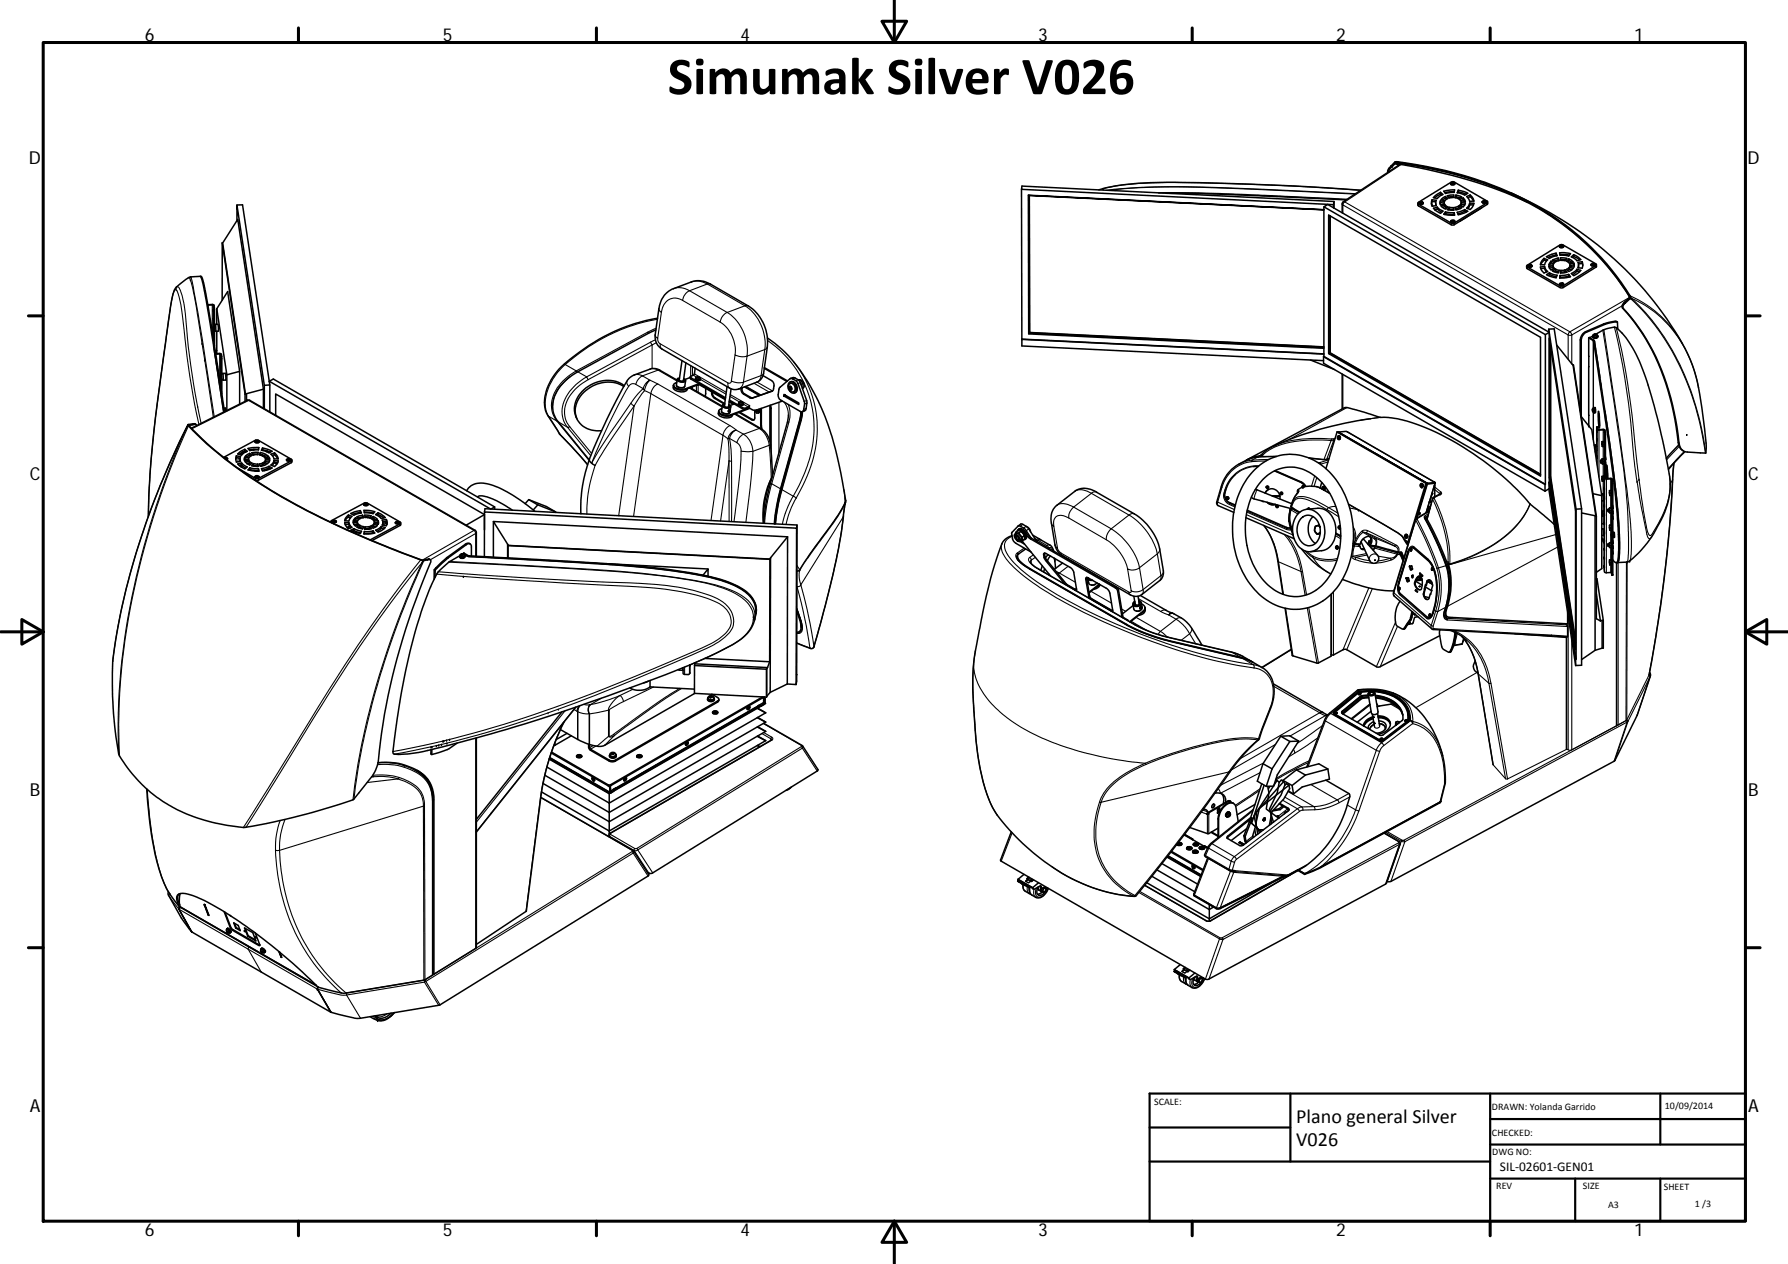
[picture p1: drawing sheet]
<svg xmlns="http://www.w3.org/2000/svg" width="420mm" height="297mm" viewBox="0 0 420 297" stroke-linecap="round" stroke-linejoin="round" font-family="sans-serif">
<defs><g id="words">
<text font-size="12.6" x="156.9" y="22.1">Simumak Silver V026</text>
<g font-size="4.7">
<text x="304.6" y="263.9">Plano general Silver</text>
<text x="304.6" y="269.3">V026</text>
</g>
<g font-size="4.2">
<text x="34" y="9.6">6</text>
<text x="104" y="9.6">5</text>
<text x="174" y="9.6">4</text>
<text x="244" y="9.6">3</text>
<text x="314" y="9.6">2</text>
<text x="384" y="9.6">1</text>
<text x="6.8" y="38.7">D</text>
<text x="410.6" y="38.7">D</text>
<text x="7" y="112.9">C</text>
<text x="410.8" y="112.9">C</text>
<text x="7" y="187.1">B</text>
<text x="410.8" y="187.1">B</text>
<text x="7" y="261.3">A</text>
<text x="410.8" y="261.3">A</text>
<text x="34" y="290.4">6</text>
<text x="104" y="290.4">5</text>
<text x="174" y="290.4">4</text>
<text x="244" y="290.4">3</text>
<text x="314" y="290.4">2</text>
<text x="384" y="290.4">1</text>
</g>
<text font-size="3.1" x="352.5" y="275.2">SIL‐02601‐GEN01</text>
<g font-size="2.4">
<text x="271.2" y="259.7">SCALE:</text>
<text x="350.6" y="260.9">DRAWN: Yolanda Garrido</text>
<text x="391.2" y="260.6">10/09/2014</text>
<text x="350.6" y="267">CHECKED:</text>
<text x="350.7" y="271.4">DWG NO:</text>
<text x="351.6" y="279.3">REV</text>
<text x="372" y="279.4">SIZE</text>
<text x="391" y="279.6">SHEET</text>
<text x="377.9" y="283.8">A3</text>
<text x="398.3" y="283.8">1 /3</text>
</g>
</g></defs>
<g fill="#000">
<circle cx="327.1" cy="39.1" r=".18"/>
<circle cx="327.9" cy="38.2" r=".18"/>
<circle cx="328.1" cy="38.4" r=".18"/>
<circle cx="259.2" cy="44.3" r=".18"/>
<circle cx="41.5" cy="67.5" r=".18"/>
<circle cx="44.8" cy="65.1" r=".18"/>
<circle cx="382.9" cy="70" r=".18"/>
<circle cx="44.4" cy="99.9" r=".18"/>
<circle cx="47.5" cy="80.7" r=".18"/>
<circle cx="48.1" cy="84.6" r=".18"/>
<circle cx="176.1" cy="95.3" r=".18"/>
<circle cx="296.3" cy="107" r=".18"/>
<circle cx="306.1" cy="114.2" r=".18"/>
<circle cx="306.1" cy="114.5" r=".18"/>
<circle cx="306.2" cy="114.4" r=".18"/>
<circle cx="319.2" cy="119.8" r=".18"/>
<circle cx="334.1" cy="114.5" r=".18"/>
<circle cx="335.3" cy="113.6" r=".18"/>
<circle cx="338.4" cy="116.1" r=".18"/>
<circle cx="373.3" cy="100.1" r=".18"/>
<circle cx="376.9" cy="116.2" r=".18"/>
<circle cx="376.9" cy="112.1" r=".18"/>
<circle cx="378.7" cy="115.3" r=".18"/>
<circle cx="384.7" cy="113.1" r=".18"/>
<circle cx="385.1" cy="112.6" r=".18"/>
<circle cx="108.9" cy="135.4" r=".18"/>
<circle cx="314.8" cy="123.6" r=".18"/>
<circle cx="319.4" cy="128" r=".18"/>
<circle cx="322.1" cy="126.6" r=".18"/>
<circle cx="331.6" cy="129.2" r=".18"/>
<circle cx="376.9" cy="120.3" r=".18"/>
<circle cx="378.7" cy="123.5" r=".18"/>
<circle cx="378.7" cy="131.6" r=".18"/>
<circle cx="382.2" cy="132.1" r=".18"/>
<circle cx="382.9" cy="131.8" r=".18"/>
<circle cx="162.2" cy="156.2" r=".18"/>
<circle cx="177" cy="144.9" r=".18"/>
<circle cx="177.4" cy="145.4" r=".18"/>
<circle cx="336" cy="144.6" r=".18"/>
<circle cx="101.3" cy="175.5" r=".18"/>
<circle cx="101.5" cy="175.5" r=".18"/>
<circle cx="102.5" cy="175.2" r=".18"/>
<circle cx="103.1" cy="175.1" r=".18"/>
<circle cx="103.7" cy="174.9" r=".18"/>
<circle cx="104.1" cy="174.1" r=".18"/>
<circle cx="104.9" cy="173.9" r=".18"/>
<circle cx="105" cy="174.6" r=".18"/>
<circle cx="105.6" cy="173.8" r=".18"/>
<circle cx="166.9" cy="163.9" r=".18"/>
<circle cx="319.4" cy="163" r=".18"/>
<circle cx="324.6" cy="173.7" r=".18"/>
<circle cx="101.7" cy="188.1" r=".18"/>
<circle cx="283.1" cy="198.8" r=".18"/>
<circle cx="42.3" cy="213.2" r=".18"/>
<circle cx="48" cy="212.6" r=".18"/>
<circle cx="240" cy="207.4" r=".18"/>
<circle cx="240.2" cy="207.5" r=".18"/>
<circle cx="240.3" cy="207.6" r=".18"/>
<circle cx="240.7" cy="207.8" r=".18"/>
<circle cx="280.3" cy="200.2" r=".18"/>
<circle cx="281.5" cy="200.2" r=".18"/>
<circle cx="74.6" cy="232.5" r=".18"/>
<circle cx="88.7" cy="239.8" r=".18"/>
<circle cx="276.8" cy="228.6" r=".18"/>
<circle cx="276.9" cy="228.7" r=".18"/>
<circle cx="277.4" cy="229" r=".18"/>
</g>
<g fill="none" stroke="#000" stroke-width=".25">
<path d="M326.4 39.5l.2 .1M328.2 38.5l.5 .3M328.5 38.2v.2l.6 .3M329.3 38.7l-13.5 8.8-.2 .7-.2-.3M259.2 44.3a69 69 0 0 1 17-1.4l24.7 .7 18.9 1.1M260 44.7l5.5-.5a202.8 202.8 0 0 1 23.8 0l29.2 1.3M260.6 44.7a167.5 167.5 0 0 1 28.9-.4l28.9 1.3M315.6 50.1v-1.9l52.9 30.5v5.7M315.7 47.4l.3 .1 52.9 30.5M333.3 48v.4M339.6 45.2l.2 .2M340.5 46.3l.2 .2"/>
<path d="M340.9 46.2l.2 .2M341 52.4v.4M341.7 52.4v.4M343.3 48.3l.2 .2M349.4 47.6l.1 .4M41.4 68.1h.1M41.5 67.5a.57 .57 0 0 1 .6 0 .57 .57 0 0 1 .2 .6l.9 3.1 .5 3.6a175.4 175.4 0 0 0 3.6 24.7M44.3 65.3l.3 .2a64.4 64.4 0 0 1 2.3 11.6l3.2 21M44.7 65.8h.1M44.8 65.1l.4 1.2 1.4 7.6 3.7 24.1M48.9 71.6v.3M49.9 71.5v6.4"/>
<path d="M50.2 72.2h.1M50.2 72.8h.2M50.3 71.8h-.2v7.5M152.4 78.4l-.2-.4-16.8 9.2-2.8-1.7M154 79.9l-1.1 .5M154.2 77.1l-2 .9M154.5 75a43.1 43.1 0 0 0-23.4 12.4 10.6 10.6 0 0 0-2.6 9.5l.4 .9M154.5 79.5l.3 1a.55 .55 0 0 1 .3 .8l.4 .7M155.4 73.4l-.9 6.1-.3-.3-.2-.5M158.3 67.8a4.3 4.3 0 0 1 3.7 .5l8.9 5.1a10.8 10.8 0 0 1 4.6 10.3M160.4 70.6a3.1 3.1 0 0 0-4.9 2.3l-.1 .5-.5-.5-.1-.3M162.4 66.3a4.4 4.4 0 0 1 3.8 .4"/>
<path d="M166.2 66.7l-4.2 1.6a2.91 2.91 0 0 0-1.6 2.3l8.8 5.1M166.2 66.7l.8 .1M166.2 66.7l8.8 5.2M169.2 75.7a8.1 8.1 0 0 1 3.5 7.7M175 71.9l-4.1 1.5a2.91 2.91 0 0 0-1.7 2.3M175 71.9h.8M175 71.9a10.9 10.9 0 0 1 4.7 10.2M358.9 62.7v.4M366.6 67.2v.4M367.3 67.2v.4M368.9 78l-.4 .7h.8M368.9 78l.4 .7"/>
<path d="M369.3 78.7v6.7M371.3 79.9l.3 .1M372.6 78l.2 .1M374.2 79.2a.7 .7 0 0 0 1.3 0M374.3 78.9a.62 .62 0 0 0 1.1 0M374.6 79.9l-.2 .1v15.9M375 62.4v.4M376.6 77.6l2 12.3a405.8 405.8 0 0 1 3.6 27.2l.5 9.1v4l-.2 1.4-.3 .5M376.9 76.1l.2 .1M376.9 77.5l3.6 24.4 1.8 13.1 .9 8.1 .2 4.9a9.5 9.5 0 0 1-.5 3.8M377 76.1l.2 .1M379.4 76.9a203.9 203.9 0 0 1 4.7 32.6l1.2 7.4 1.2 6.4a6.2 6.2 0 0 0 1 3.3l.3-.1 .3-.4"/>
<path d="M379.5 75.5l.3 .1M379.8 77a196.3 196.3 0 0 1 4.9 31.7l1.1 8.7 .9 5.6a4.7 4.7 0 0 0 1 2.9h.2a20.3 20.3 0 0 0 4.5-13.4l-.2-1.2M381.2 71.9l-11.9 6.8M381.3 72.4l.2 .1M381.5 71.3l.2 .1M382.9 69.6v.2M383 69.9l-14.1 8.1M383.1 69.5a26 26 0 0 1 12.2 11.2M383.1 70.1l.3 .3M383.2 69.9l.2 .2v.3M383.4 70.4a59 59 0 0 1 16.9 33.2l.4 2.9M44.2 99.8l-.3 .5"/>
<path d="M45.6 99.6l.2 .1M46.4 95.5h.1M46.7 99.7a223.3 223.3 0 0 1-4-26.6l-.8-3.9a1.08 1.08 0 0 0-.7-1.1 13.2 13.2 0 0 0-1.3 5.3l-.5 3.7a463.7 463.7 0 0 0-4.4 39.3l-.1 4.9M51.6 83.1v6.1M51.9 83.7h.2M52 84.3h.1M52 83.3h-.2v7.4M58.2 94l.2 .1M58.4 94.1l53 30.6M58.4 94.1l-13.3 6.7M58.7 94.1h-.3M128.8 97.7l.1 .1"/>
<path d="M128.9 97.8l2.1 3.3a7.5 7.5 0 0 0 2.4 2.8l4.7 5.3M131 99h-.1l7.5 9.2M134 88.5a9 9 0 0 0-4.1 6.8M135.6 87.5l-.2-.3a10.5 10.5 0 0 0-5.8 8l.2 1.7 1.1 2.1-2-1.2M138.2 89.2l-.3-.6a10 10 0 0 0-5.8 8.7l.4 1.6 .8 1.5-2.1-1.3M138.2 89.2a9.7 9.7 0 0 0-5.5 7.4l.3 2.2 .9 1.5M147.4 89.5l-.1 .6 .4 .7a140.1 140.1 0 0 0-8.6 18l-.4-.3-.2-.7M147.7 90.8a1.18 1.18 0 0 1 1.7-.5l1.7 1M148.2 94.8l.8 .6 2.5-3.6 1.4 .7-4 28.9M149 88.1a2.35 2.35 0 0 1 2 .2M151 88.3a3.1 3.1 0 0 0-1.6 2M151 88.3l3.7-1.3 4.4 2.5"/>
<path d="M151 88.3l3.6 1.9M151.1 91.3l-1.1 1.2a148.9 148.9 0 0 0-9.4 13.5l-1.5 2.8 .7 .6 3.3-5.4 5.9-8.6-3.6 25.8M152.1 89.8l.6-.5a3.9 3.9 0 0 0-1.2 2.5 1.26 1.26 0 0 1 .4-1.8zM152.8 86.7a2.79 2.79 0 0 1 2 .2l.2 .1M152.9 80.4l.3 .7 1.1-.6M152.9 80.4l-15 8.2-2.1-1.2M153.2 86.6v-5.5l-15 8.1M154.6 90.2l16.9 9.8M154.6 90.2a2.96 2.96 0 0 0-1.7 2.3l17 9.8M155.1 80.8l16 9.2v.7l.3 .5M161.1 91.4v.1M162 91.2l7.7 4.5"/>
<path d="M162.3 85.9v2.5M162.3 91.1v.1M162.4 88.8l-.1 .3M162.7 86.1v2.2M162.7 90.9v.5M162.9 88.2l.8 .4M163.2 87.9l7.5 4.3M163.5 88.9a.69 .69 0 0 0 1.1 .1M163.6 90.6v1.3M163.9 88.6l.4 .1a.22 .22 0 0 1-.3 .1 .22 .22 0 0 1-.1-.2zM164.1 90.5v1.7M164.6 89.2l6 3.4"/>
<path d="M167.4 92.3l-.2 .1M168.1 93.5l-.2 .1M171.5 96.2a.33 .33 0 0 0-.3 .2 .33 .33 0 0 0 0 .4M171.5 93.2l2.3 1.3M171.6 92.7l4.5 2.6M171.7 97.5v.2M172.6 97.3l5.8 3.4-3.7 1.3M173.6 94.7a.7 .7 0 0 0 1.1 .1M174 94.4l.4 .2a.25 .25 0 0 1-.3 .1 .25 .25 0 0 1-.1-.3zM174.4 91.3l-.3 .1M174.5 95.8l-.1 .2M174.7 89.8a3.8 3.8 0 0 1-2.8-.3l-.4 .5h-.4"/>
<path d="M174.7 89.8l-.3 .9-.8 .7M174.7 95l1.2 .7-.1 .2M174.9 90.9l3.5 2.1M175 92.6h-.3M175.3 90.8l3.5 2M175.3 95.9v.2M175.5 83.7a3.6 3.6 0 0 1-2.8-.3l-.8 6.1M175.5 83.7l-.8 6.1M176.1 95.3h.1M176.4 93.4l-.2 .1M176.8 98.6l-.2 .1M176.9 93.5l-.2 .1"/>
<path d="M177.2 90.1l3.6 2M177.9 89.8l3.6 2.1M178.5 96.8v.1M179.4 87.7l-.6 .6-4.1 1.5M179.7 82.1l-4.2 1.6M179.7 82.1l-.9 6.5-.4 .8-.6 .4M180.3 81.6l-.6 .5M180.4 80a25.2 25.2 0 0 1 8.5 31.5l-2.5 5.1-2.6-1.5-.9 3.6-.6 4.4M180.9 95.3v8.3M181.1 95.2l.1 .8-.1-.2M181.2 96v10.5M181.4 91.9h.1"/>
<path d="M183 94.5v11.8M184.3 94.5l.8 1.6 .2 1.5M185.2 95.1a6.6 6.6 0 0 1 .2 4.1l-.4 .1M185.4 99.2l-4.1 14.5-.3 .1M185.4 90.8a.5 .5 0 0 1 .7 .3 .5 .5 0 0 1-.4 .6l-.3-.3zM185.7 90.1a1.15 1.15 0 0 1 1 .7 1.15 1.15 0 0 1-.3 1.3M186.6 85.2a25.5 25.5 0 0 1 3.1 26.6l-2.6 5.3M186.8 88.8l-.6 .2M187.6 89.3l-.6 .2M187.9 98.8v.3M188 99.2h-.1l-4.4 15.9M188.1 89.9l-.6 .2"/>
<path d="M188.2 96.8l-.3 2.4M188.3 98.8l-4.5 16.3-.2 .1M188.6 96.7l-.3 2.1-.2 .1M189.4 96l-.5 .2M189.6 94.1l-.6 .2M189.6 94.7l-.5 .2M315.6 88v8M316.5 95.8l-13.6 7.5M324.3 98.1l-4.8 .7M324.3 98.1l-2.2 .3M374.2 96.2l.1 .5zM374.4 96.9v6.4"/>
<path d="M374.4 96.9v6.8M374.6 80.1h-.2l.1 16.8M374.6 80.1h.1M374.7 80.2h.1M399.1 91.1a27.9 27.9 0 0 0-15.7-21 58.3 58.3 0 0 1 16.7 32.1l.7 4.2M43.9 100.3a171.7 171.7 0 0 0-17.4 55.1M43.9 100.3a181.9 181.9 0 0 0-16 64.5l-.1 5 .1 7.4M44.3 100.1a180.6 180.6 0 0 0-16.3 65.1l-.1 5 .2 7.4M56 107.6l-.1 .9M56.9 106.3l.2 .1M56.9 109.5l-.2 .1-.2-.1M57.1 106.2l.2 .1"/>
<path d="M57.2 109.6l-.4 .2M57.5 106v.2M59.7 105.6v.1M59.7 106.7v.2M59.7 109.4v.2M59.7 110.5v.1M60.1 112.4l-.1 .4M60.7 112.4v.4M61.2 106.8v.2M61.2 109.4v.2M61.5 109.3v.2M61.6 107v.1"/>
<path d="M61.8 105.7v.2M62.4 107.6l.4 .3M64.4 108.8l.6 .3M68.5 108.3l-.1 .4M131.5 102l.1 .1M133.9 100.3l-.6 .1 5.5 6.7M133.9 100.3l5.1 6.3M138.5 107.9a1.54 1.54 0 0 0 1.3 1.5 32.3 32.3 0 0 0-1.9 11.4M169.9 102.3l1.2 .8M169.9 102.3l-2.8 20M171.1 103.1l.2 5.2M171.3 108.3v14.3"/>
<path d="M171.3 108.3l-2 14.1M171.5 100a3.1 3.1 0 0 0-1.6 2.3M171.5 100l3.2 2M171.8 101.7l1.2-.6a2.87 2.87 0 0 0-1.6 1.9l-.3 .1 .1-.6zM171.9 108.4v14.2M173.2 104a2.24 2.24 0 0 1 .9 2l2.8 .1 3.9-1.5M174.1 106a144.8 144.8 0 0 1-1.6 16.6M174.7 102a5 5 0 0 1 2.2 4.1l-.4 6.4-1.2 10.2M174.7 102a2.83 2.83 0 0 0-1.5 2l-1.8-1 .4 2.7 .1 2.7-.6-.1M178.8 100.7h-.4a5.3 5.3 0 0 1 2.4 3.9M180.8 104.6l.4 7.9M181 104.4l-.2 .2"/>
<path d="M183.4 114.9l-2.1-1.2-1.1 5.1-.5 4.2M183.6 115.1h-.1l-.8 3.3-.6 4.7M187.1 117.1l-.7-.5a20.8 20.8 0 0 0-2.5 6.6M187.1 117.1a20.2 20.2 0 0 0-2.4 6.2M198.3 115l.3 3.1 .1-.5M198.5 118.4l.1-.3-.1 .2a64.8 64.8 0 0 1-6.8 9.9l-3.8 5.6-.6-.9M198.6 118.1l-.3 2.3a176.3 176.3 0 0 1-6.8 30.5l-.2 1.1a107.9 107.9 0 0 0-3.1-14.6l-.4 .4h-.5M248.4 118.7a3.7 3.7 0 0 1 3.9 .5M252.3 119.2a2.97 2.97 0 0 0-1.1 2.5l8.8 5.2M252.3 119.2l8.8 5.1M252.5 115.5a3.5 3.5 0 0 1 4 .4l8.8 5.1a14.9 14.9 0 0 1 6.7 9.2l.8 5.1M257.7 115.7l-.3-.1-.7 .2-4.4 3.4"/>
<path d="M286 117.9l.1 .1 .1 .8M287 114.4l.1 .2M287.1 114.6l-1 3.4 4 1.7M287.8 116.2a2.07 2.07 0 0 0 1.2 2.1l-.1 .3M287.8 115.9h-.1a2.03 2.03 0 0 0 1.2 2.7M288 115.2l-.2-.1-.2 .7M288.9 118.6l1.3 .5M289.1 118.2l-.1 .1 1.2 .6M293 108.1h.1M294.2 108.5a8.2 8.2 0 0 0-7.1 6.1M294.2 108.1l-1.5 .3-1.5 .6M294.2 108.1v.4"/>
<path d="M295.4 115.1l-.7 2.1M295.6 107.4l-1.7 .3-1.2 .5M295.7 109.6a7.7 7.7 0 0 0-5.5 2M295.7 107.4l-1.5 .7M295.7 107.4h.1M295.9 109.5a7.8 7.8 0 0 0-8.1 5.6M296.2 107.1l.2-.1a16 16 0 0 1 10-3.5l4.3-.1 2.1 .1-1.7 4.5M296.3 107l-.3 .1M297.5 108.3l-3.3 .2M298.1 108l-3.9 .1M299.5 110.6l6.1 2.7M299.7 110.6l6.1 2.6-.1 .1"/>
<path d="M299.9 107.3l-4.2 .1M303.2 119.7h.1M303.2 119.7l.1 .1M303.2 119.7l-.2 2.7 .8 2.6M303.2 119.7l-.3 2v.9M303.3 119.8l1.7 1M303.3 119.8l-.2 2.4 .6 2.3M303.5 119.4l.1 .1M303.5 119.3a2.19 2.19 0 0 1 1.8-2.2 10.7 10.7 0 0 1 5.4 2l1.1 .7M303.6 119.5h.1M303.6 119.5l-.4 .2M303.6 119.5h.3h-.2l.2 .2 .2-.1"/>
<path d="M303.6 119.5l-.3 .3M303.6 119.5l1.7 1M304.9 116l-1 1.5-.6 1.6a2.55 2.55 0 0 1 2.1-2.4 8.2 8.2 0 0 1 4.6 1.3l2.2 1.3 1.7-.3M304.9 116h-.1M305 115.1l.2 .3M305.2 115.4l-.3 .6M305.2 115.4l-.2 .4M305.6 113.3h.1M305.7 113.3l.2 .1M305.8 113.2l.5 .3 .6 .8M305.9 113.4l.8 .9M307.3 119.7h.2"/>
<path d="M307.5 119.4l.3 .2M307.6 107.6l3.1 .4M308.9 111.8l-.7 2.4M309.4 114.4l3.1 1.6M309.4 112.2l-.6 2.1M309.6 108.6l.3 .1M309.9 108.7h.3M309.9 108.7l-.1 .1M310.2 108.7l.2 .4h-.2M310.7 108h.7M310.8 108h-.1M311.4 108h.1"/>
<path d="M311.9 107.9h.1M312 107.9l-.6 .1M312.1 108.6l-1.7 .6M312.2 108.1l-2 .6M312.3 107.8l-.3 .1M312.9 103.2a28.5 28.5 0 0 0-13.4 1.6M312.9 103.2l-.1 .3h.8M313.2 103.1l-.3 .1M313.2 103.1l.2 .5-1.6 4.3M313.7 103l-.5 .1M316.6 101.5l20.4 11.8M316.9 118.5l2.3 1.3"/>
<path d="M317.2 119.4l2 .4M319.2 119.8l9.3 5.5 .9 .7 1.1 1.8M335.1 113.4v.1M335.5 113.6l-2.5 8.1M335.6 119.6h.4M335.9 119.7l-.3 .2-.1-.1M335.9 119.7h.1M335.9 119.7l-.3 .1-.1 .5M336.1 119h-.5M336.5 116.1l-.5 1.8M336.6 117.1l-1.2 5M336.8 116.9h.2"/>
<path d="M337 117.1a31.1 31.1 0 0 1 3.7 15.4 32 32 0 0 0 16.9-10.6l1.1-1.7 .8-1.8M337 117.1l-.4 .2a31.8 31.8 0 0 1 3.7 14.9l.4 .5-.4-.1M337 116.9v.2M337.1 113.3h.1M337.1 113.7l-2 6.8M337.2 113.6v.1M337.2 114.4l1.4 1.2M337.2 115.1l1.2 1h.2M338.6 115.6l.2 .3-.2 .2M338.6 115.6l-.3 .5M338.6 116.1l-1.6 .8M359.6 118.5a22.5 22.5 0 0 1-11.1 11l-4.5 2.1-3.3 1.1"/>
<path d="M364.1 113.3l-.1 1.6M375.2 100.4h.2M375.5 100.9h-.2v8.4M375.7 101v11.1M376.5 108.1v.6M376.7 100.9v2.9M376.7 104.9v2.9M376.7 109v2.9M376.7 113.1v2.9M376.7 117.7v2.4M377 104.9v3M377 109v2.9"/>
<path d="M377 111.9h.2M377.1 102.1h.2M377.1 101.1h-.1v2.7M377.2 101.6h-.2M377.2 112.4h-.1l-.1 22M377.3 109.2h.1M377.3 108h.1M377.3 110.4v.1M377.5 112.5v22.1M378.2 119.6l.1 .6M378.5 112.4v2.9M378.5 116.4v3"/>
<path d="M378.7 116.4v3M378.8 113.1h.2M378.8 113.7h.2M378.9 112.6h-.2v2.7M379 119.5h.1M392.5 113.7h.1M393.1 112.7l-.6 1M393.3 108.9l-.2 1.9a331.9 331.9 0 0 1-5.6 47.8M394.4 104l.2 .1M394.6 104.9l-3 3.2M395.8 106.1l-3.8 4.1M396.4 102.2v.1z"/>
<path d="M396.4 102.2v.1M77.9 122.7v.1M81.8 121.5l.5 .3M83.2 122.4l.3 .2M84.3 120.5l.3 .1M86.1 121.5l.3 .1M88.4 122.8l.5 .3M88.8 122.8h.1M88.8 121v.2M89.3 121.1v.5M90 121.6v.1M90 122.6v.8"/>
<path d="M90.3 122.6v.8M94 123.1v.4M98.9 131.6a387.9 387.9 0 0 0-30 44.2l-11.7 18.7M99.6 131.7a190.1 190.1 0 0 0-16.4 56.1M100.7 131.4l.2 .1M102.4 133.5l.2 .1M102.6 134.9l15 1.2 25 1.4a111.7 111.7 0 0 1 16.3 1.4 26.9 26.9 0 0 1 10.7 3.4 4.2 4.2 0 0 1 0 7.3 24.5 24.5 0 0 1-7.1 3.7 375.6 375.6 0 0 1-51.1 19 207.9 207.9 0 0 1-19.1 4.3M103 134.4l19.9 1.4 15 .8a234.8 234.8 0 0 1 18.8 1 35.1 35.1 0 0 1 13 3.8 5.2 5.2 0 0 1 2.2 6.6 14 14 0 0 1-7 4.9 397.8 397.8 0 0 1-48.5 18.6 204.7 204.7 0 0 1-23.7 5.7M104.9 131.1l.2 .1M105.1 131l.2 .1M105.5 132.1a1009 1009 0 0 1 47.9 3l6 .8a40 40 0 0 1 13.3 3.5 6.8 6.8 0 0 1 4.3 5.7 7.2 7.2 0 0 1-4.1 5.9l-4.3 2.3-6.4 2.9M105.7 132a882.9 882.9 0 0 1 47.2 2.9 80 80 0 0 1 18.2 3.5 9 9 0 0 1 6 4.8l.3 .8v1.4"/>
<path d="M108.1 130.6a.62 .62 0 0 0 1 0M108.4 130.3h.5a.24 .24 0 0 1-.3 .2 .24 .24 0 0 1-.2-.2zM109.4 127.9l.2 .1M110.1 130.6l-.2 .1M110.2 130.6v.2M111.4 124.7l.4 .5v5.5M111.4 124.7l-12.1 6.9M111.6 124.6l-.2 .1M111.9 125.1v.2l-10.8 6.3M187.3 137.9a106.1 106.1 0 0 1 3 14.4l-3.1-1.2M188 134l-.1-.2-.6 .4M188 134l-.7 .2"/>
<path d="M189.8 131.1l-1.8 2.9M198.2 121.4l-10 16a5.7 5.7 0 0 1-.2-3.4M235.4 127.8a4.2 4.2 0 0 0 1.4 4 53.7 53.7 0 0 0 15.6 10.9 144.8 144.8 0 0 0 39 13.8l3.3 .5M237.8 126a2.52 2.52 0 0 0-1.1 4.2 27.4 27.4 0 0 0 8.8 7.8 138.6 138.6 0 0 0 50.1 18.5l1 .4M238.7 125.9v.1M239.1 131.2v.2M239.1 130.5l-.2 .5M239.3 130.2l-.4 .7M239.3 130.2l-.1-.2a.75 .75 0 0 0-.2 1.3 9.4 9.4 0 0 0 2.9 2.4M239.3 130.2v.1M239.3 126.9h.2M239.4 130.2h-.1"/>
<path d="M240.3 123.2l-.5 .5M240.7 128.8l-1.6 1.1M241.1 125.2l-.2 .2M241.1 123.7l-.6 .4M241.7 124.3l-.5 .4M241.9 133.7l22.6 13M242.2 133.7v.1M242.3 131.6l-.1-.4-.3-.2a.91 .91 0 0 0 .4 1.5l1.8 1.3M242.3 131.6l-.2 .4M242.3 131.6v.9M242.4 126.5l-.2 .1M242.8 130.4l-.9 .6"/>
<path d="M243.2 126.6l.4 .2 .7-.1M243.3 131l-1 .6M243.4 126.9l.2-.1 .2 .3M243.9 127l2.1 1.2 .3-.2 .4 .1M244.2 133.8l22.4 13M245.5 130.2l-.3 .2M245.6 130.8l-.3 .2M245.7 128.4l.3-.2 .4 .6a.75 .75 0 0 1 1.1 .6M245.9 131.6l-.2 .1M247.6 123.7l.9 5.1-.4-.3-.2-.4M247.8 131.2l.1 .6M248.2 134.3l.7 .4-.2 .2"/>
<path d="M248.5 128.8l1.2 1.8M249.3 130l15.9 9.1 .4 .7M250.5 137.2l2.2 1.3M250.6 137.3l-.1 .2M251 133.1l-2.1 1.6 3.8 2.1M251 131.4h-.1M251.1 137.7v.1M251.2 121.7a2.8 2.8 0 0 0-3.1-.2l-.4 .7-.1 1.5-.4-.3-.1-.5M252.2 132.1h.1M252.6 138.6v.1M255.4 136l-.3 .1M256 139.9l-.2 .2"/>
<path d="M256.4 139l4.8 2.8M258 137.5v.2M261.1 124.3a3.2 3.2 0 0 0-1.1 2.6 11.2 11.2 0 0 1 5 6.8M261.1 124.3a15.1 15.1 0 0 1 6.7 9.1l4.2-3.2 .4-.6 .1-.6M262.3 138l-.2 .2M262.8 138.7l-.2 .2M265 133.7a2.73 2.73 0 0 0 2.8-.3l.8 5.2a2.71 2.71 0 0 1-2.8 .2zM265.8 138.8l-.1 .4-.5-.1M266.5 120.8l-.5-.1-.7 .3-4.2 3.3M272.8 135.3l-4.2 3.3 .1 .5-.4 .6M272.8 135.3v.8l-.3 .3M273.4 134.1l-.1 .6-.5 .6"/>
<path d="M292.9 120.9l11 4.8M293 120.3l9.2 4.1M293 120.1l9.3 4M297 123.5a18.2 18.2 0 0 1 3.4 8.5l-.1-.1M301.8 125.6a18 18 0 0 1 3.9 8.7l-5.3-2.3 1.2 7.7M302.3 124.1l-.1 .3 .3 .1h.9M302.3 124.1l1 .2M302.4 124l-.1 .1M302.5 125.9a18 18 0 0 1 3.6 8.4M302.9 122.4v.1M302.9 124.1h.3M306.7 129.5l1.8 1.5 1.8 2.2 1.8 1.3"/>
<path d="M307 139.8l-.9-5.5h-.4l1 5.6M307.1 129.6l1.4 1.1M312.9 139.5v14.4M313.3 139.1v14.8M313.8 125.9l1.2 .7M313.9 125.5l1.2 .6M314.1 128.3a.4 .4 0 0 1 .4 .3 .4 .4 0 0 1-.3 .4M314.3 131.2a8.9 8.9 0 0 1-5.8-.5v.1a3.7 3.7 0 0 0 2.9 1h1.7l1.1-.2M314.4 120.6l-2.2-1.3-.3 .3-.1 .2 2.8 1.6M314.8 123.6h.1M315 124.2l-.2 .1M317.6 130.2v.6"/>
<path d="M317.6 130.8l.2 .3 .6 .4M317.9 130.7l-.3 .1M317.9 130.7l2.3 .8 1.7 .3M317.9 128.2l.1 .1M318 127.8h.1M318 123.8l.6 1.7-.4 2.2 1.3-2.3 .6-.6 .2 .3M318 127.8l.4 .1M318 127.8l.1 .1M318 128.3h.3M318 128.3l-.1 .2M318 124.8a3.4 3.4 0 0 1 0 2.4M318.1 127.9h.1"/>
<path d="M318.1 127.9l-.1 .4M318.1 127.9l-.3 .9M318.2 127.9l1.2 .1-1-.1M318.2 127.9l.1 .4M318.3 128.3l1.3 .2M318.3 128.3l-.3 1.3-.1 1.1M318.4 127.8v.1M318.4 131.5l2.1 .6 2 .2M320.1 124.8l.8-.2a.34 .34 0 0 1 .4 .2 .34 .34 0 0 1-.2 .4l-.8-.1M320.3 125.1l2.7 1.6M320.3 125.1l-.8 .7-1 2M321.1 130.1l-3.2 .6"/>
<path d="M321.3 130.4l-2.7 .6-.2 .5M321.3 124.7l6.8 3.4M321.6 127.9l.2 .1M321.7 138.2l-6.1 14.5M322.2 128.8h.7M322.5 138.3l-6 14.4M322.9 128.4l.2 .1M322.9 128.4v.4M322.9 128.2l.1 .2M322.9 128.8l-.2 .5M322.9 128.8h.2M323 128.3v.1"/>
<path d="M323 128.4h.1M323 128.4l-1.2-.1 1.1 .1M323 126.7a1.34 1.34 0 0 1 .2 1.6M323 128.4l5.1 1.4M323.1 128.8l-.4 .5M323.1 128.8l5.2 1.4M323.1 128.5l5.2 1.4M323.1 128.5v.3M323.3 126.5l-.3 .2M323.3 126.5a1.83 1.83 0 0 1 0 1.8M323.3 126.5l-2.2-1.3 6.6 3.1M323.3 126.5l4.4 1.8"/>
<path d="M323.7 130.5a1.15 1.15 0 0 0-1.4-.1 1.15 1.15 0 0 0-.5 1.3M323.9 130.7l2.8 .5-2.9 .6M326.8 131.6l-2.2 .6-1.4 .1M327.5 139.2v.1M327.5 138.8h.1M327.5 139.3l8.8 7.7M327.5 139.3l.1 .8M327.7 128.3a1.15 1.15 0 0 1 .8 1.4M327.7 128.3l.3-.1a1.05 1.05 0 0 1 .7 1.5M328.1 129.8l.4 .1M328.1 129.6v.2M328.3 130.2l.2 .1"/>
<path d="M328.3 130.2a1.8 1.8 0 0 1-1.6 1l.1 .4a2.83 2.83 0 0 0 1.7-1.3M328.3 129.9h.1M328.3 129.9v.3M328.3 129.9h.5M328.3 129.9l.2 .4M328.4 129.7l.1 .2M328.5 130.3h.4M328.5 129.9h.3M328.6 136.9a3.1 3.1 0 0 0 .3 2.9M328.6 129.7l.3 .2M328.7 137h.1M328.7 137a2.84 2.84 0 0 0 .3 2.6"/>
<path d="M328.8 129.9h.1M328.8 129.9l.1 .4M328.9 130.3l.1 .1M328.9 129.9l.1-.1 .8 1.8M329 129.8h.1M329 130.4l.7 1.5M329 139.6l6.4 5.5M329 139.6l-.1 .2 6.4 5.5M329.1 139.6h-.1M329.1 130.2l-.1 .2M329.2 129.8l.2 .1M330.5 127.5l.1 .1a.23 .23 0 0 0-.1 .2 .23 .23 0 0 0 .3 .2"/>
<path d="M330.8 129.6l.2 .1-2.3 7.3-.1-.1zM331 127.5l-.3 .1 .2 .3M331 129.7h.1M332.1 128.7l.2 .1M332.2 128.8h.1M332.3 128.5l3.3 2.9v.2M332.3 128.7a.58 .58 0 0 0-.6-.4 .58 .58 0 0 0-.5 .5l-.4 .8M332.3 128.7a.84 .84 0 0 0-1.2 .7l-.1 .3M332.3 128.7v.1M332.3 128.7l3.3 2.9M332.3 128.8l3.3 2.9M332.4 137.3h.1"/>
<path d="M332.8 121.9h.3M333 122a81 81 0 0 1 5 11.5M333 122l-.3 .2-.1-.1M333.1 121.9l-.1 .1M334.7 121.5v.3M334.7 121.8l.3 .1M334.7 121.8a73.9 73.9 0 0 1 5 11M334.9 121.8h.1M335 121.2a.34 .34 0 0 1 .1 .3 .34 .34 0 0 1-.2 .3l-.2-.3M335 121.2l-.3 .3M335.1 122.3a68.1 68.1 0 0 1 5 10.9l.2-.1M335.4 121.9h-.2"/>
<path d="M335.5 121.3l-.6 .5M335.5 121.3l-.4 .3 .1 .7M335.5 131.7h.1M335.6 131.4a10.2 10.2 0 0 1 2.1 7.8l-.4 2.9-.3 1.4-.1-.1M335.6 131.6l.7 .8M335.6 131.6v.1M335.6 131.7l.8 1 .6 1.3M335.6 120.7l-.6 .5M335.7 120.1l-.1-.2-.1 .3M335.7 120.1h.1M335.8 120.2l-2.7 1.7M337.7 133.6a17.4 17.4 0 0 1-.3 10"/>
<path d="M337.7 133.6a74.8 74.8 0 0 0-5-11.4l-5.2 17.1M338 133.5a18.4 18.4 0 0 1-.1 10.2M338 133.5l-.3 .1M339.7 132.8l.2 .1M339.7 132.8l.1 .1-1.8 .6M339.9 133l-.1-.1 .5 2.5M340 133.2a11.5 11.5 0 0 1 .5 4.9M340.5 135.5l-.2-.1a18.4 18.4 0 0 1-.6 7.3l-1.8 1M365.6 125.6l-25.2 7.2M366 128.5l-25.8 14M376.7 121.3v1.8M376.8 126.9v.5z"/>
<path d="M378.2 127.8l.1 .6M378.5 120.5v2.9M378.5 124.6v2.9M378.5 128.7v2.9M378.5 132.7v1.8M378.7 125.5v.5zM378.7 120.5v3M378.7 124.6v.8M378.7 126v1.5M378.7 128.7v2.9M378.7 132.7v2M378.8 135h.2"/>
<path d="M378.9 125.2l.1 1.1M379 128.9h.1M379 120.7h.1M379 121.9h.1M379 130.1h.1M379 127.7h.1M380.2 132.2v38.1M382.2 132.1l-.1 37.2M382.4 132.1h.1M382.4 132.1l-.1 37.1M160.4 156.9v.6M160.9 156.8v1.7"/>
<path d="M162.1 158.1v.1M177 145.5h.1M187.2 142.9l1 2.9-.1-.2M187.9 145.1v.5M188.2 145.8a2.71 2.71 0 0 1-.1 2.9l-.9 .1M188.3 146.5l-.1 .6M188.4 147l-.2 .5M188.5 147.4a1.07 1.07 0 0 1-1.3 1.3M191.3 152l-.5 .4-.5-.1 .2 .1M228.8 156.1a15.1 15.1 0 0 0 5.7 10.7 46.4 46.4 0 0 0 19.1 9.8 84.2 84.2 0 0 0 15.5 2.8 81.4 81.4 0 0 1 23.1-6l3.5 .2M228.8 156.1a115.8 115.8 0 0 0 .4 15.5M229.2 153l-.4 3.1"/>
<path d="M256.3 140.5l5.2 3M256.8 141.1h.1M261.1 143.5h.1M263.6 143.1l.9 .6M264.5 146.7l3.8 1.9 3.8 1.3 3 .8M264.5 146.7h.1M264.7 146.7v.2M265.8 146l3.8 2.2M266.8 146.8l3.8 1.8 3.9 1.2M267 145.1l5.7 3.3 3.7-2.9M267.5 140.7l5.3 3M268.2 142.5l-.3 .2v.3"/>
<path d="M268.6 143.7v.1M272.2 149.1l.1-.2a.49 .49 0 0 1 .3-.4 .49 .49 0 0 1 .5 .1l1.2 1.1M272.8 143.7l1.8 .8 1.8 1M274 143.4h-.6l-.6 .3M274.4 149.7l.1 .1M274.5 149.8l15 3.5 2.1 1.2M274.9 150.6v.1M275.1 150.7l16.8 4M275.5 144.1l-.5 .1-.4 .3 .7-.3 .6 .1M276.4 145.5a8.9 8.9 0 0 1 3.1 3.4l-1.9 1.6M277.6 145.2h-.8l-.4 .3M280 147.6v.5l-.5 .8 1.5 2.4"/>
<path d="M289.4 153.2l2.7 1.1M291.9 154.7l2.6 1M291.9 154.7l2.6 1.5 .2 .8M294.7 157a5.4 5.4 0 0 1 4.5 6.4l-.4 2.1-3.1 8.1M302.1 142.9l1.7 11.2M303.5 152.7l-6.9 4.2M307.2 142.9l2.3 12.9M307.5 142.8l2.3 13M327.9 146.2l-4.5 10.5M328.4 147.2l-4.1 9.5M330.1 147.6l-.2 .1M330.3 147.6l-.2 .1"/>
<path d="M331.2 146.2l-.1 .3M331.4 145.7h-.2M331.5 145.7h-.1M331.8 145.1l-.3 .1M332.3 144.1l-.1 .3M335.5 145.1h-.1M336.2 145.1l-.5 .2-.3-.2M336.3 147l.5 .1M336.3 147v.4l.2 .4M336.5 144.7l-.4 .4-.3 .1M336.6 144.1h.1M336.7 144.2a1.27 1.27 0 0 1-1.3 1.2l-.1-.1 .1-.2"/>
<path d="M336.8 147.1v.5l.2 .1 27.6 1.5M337 143.5l-.3 .6M337.4 143.6l-1.1 3.4M337.4 143.6l.5 .1M337.9 143.7l-1.1 3.4M339.3 144.4l.2 .4 .4 .1M339.4 143.7a1.34 1.34 0 0 0 .6 2 .43 .43 0 0 0-.4-.6l.5 .3-.1 .3M339.7 143.4l.1 .1M339.8 142.7l-.4 1M340 144.9l-.1 .1 .1 .3 28.1 1.5M340.1 145.7l28.3 1.5M340.1 142l-.2 .1"/>
<path d="M340.8 153.1l-.1 .1M341 153.1l-.1 .1M341.6 148.2a15.2 15.2 0 0 1 8.6 11.8l.2 .6M342.2 148.7l-.1 .3M342.4 148.9l-.5 2.3M343.5 149.5a17.1 17.1 0 0 1 3.9 8.9l-.1-.1M343.6 151.3l-2 .3M343.9 150l-.2 .8M344.7 150.5a16.3 16.3 0 0 1 5.2 10.1l3.9 22.4M347.1 158l-14.4 8.3M355.9 149l12.2 .8M364.6 149.2l-.2 .2"/>
<path d="M364.6 149.2l3.8 .3M368.5 144.8v31.4M369.3 150.3v25.9M387.5 158.7l-5.2 10.5M387.5 158.6v.1M387.5 158.7l.3 .3-3.1 9.1M387.6 158.4l-.1 .2M387.8 158.9l-5.3 10.7-52.4 28.2-.8-.1-3.7-2.1M88.7 179.7a16.3 16.3 0 0 1 6.3 .6M88.8 179.3a17.1 17.1 0 0 1 6.1 .6M94.8 179.7l.1 .2M94.9 179.9l2.6 1.1"/>
<path d="M94.9 179.9l.1 .4a8.8 8.8 0 0 1 5.8 4.3l.6 1.5 .2 2.1M101.5 175.5h.1M104 174.2h.1M104.3 174.1h.1M111.8 173.5v49.4M128.8 167.5h.1M129.2 178l14.1 8.1h.3v.2M130.4 174.6v.6M131.2 166.7h.1M132.4 169.8a58.7 58.7 0 0 0-5.4 17.7l.1-.1M132.8 167l-20.9 26.2M134.9 166.7l.7 .5"/>
<path d="M135.2 166.2l-19.8 25M135.7 173.8v-6.6l.1 6.6M136 165.9l-.4 1.3M136.2 165.9l-.3 .4-.2 .9h-.1M136.3 165.9l-.2 .2a.85 .85 0 0 0-.3 1 .85 .85 0 0 0 .9 .5l1.7 .1M137.2 165.5l1.5 .1a1.78 1.78 0 0 0-.3 2.1M138.4 174.9v-7.2l.1 7.3M138.7 165.6a1.83 1.83 0 0 0-.3 2.1M138.7 165.6a1.86 1.86 0 0 0-.2 2.2l4.7-1M139.4 175.2l-.9 .5-.2-.1M140 175.3l-1.2 .8v.2M141.3 164.1l-2.6 1.5"/>
<path d="M143.2 178.6v.3M143.2 173l-.2 .1a1.06 1.06 0 0 0 1.4-.3l-2.3 2.3M143.2 166.8v6.2M143.3 177.3a.8 .8 0 0 0 1.4 0M143.7 177a.33 .33 0 0 1 .4-.2 .33 .33 0 0 1 .2 .4h-.5zM144.2 172.6l-1 .4M144.6 178.6v.3M146.5 164.9l-.4-1-.4-.5a35.4 35.4 0 0 1-7 2.2M148.7 162l-3 1.4a6.3 6.3 0 0 0-2.7 3.5v6.1l-2.7 2.3M153.6 161.4l-7.9 3.9-2.5 1.5M159.7 161.8a191.3 191.3 0 0 0-15 10.4l-.5 .4M160.2 161.8a190.2 190.2 0 0 0-15.3 10.6l-.5 .4-.2-.2"/>
<path d="M166.4 164a.8 .8 0 0 0 1.4 0M166.7 163.7a.37 .37 0 0 1 .4-.2 .37 .37 0 0 1 .3 .4 .35 .35 0 0 1-.4 .1 .35 .35 0 0 1-.3-.3zM168.6 164.7v.3M178.2 165.8l-33.6 19.4M179 165.7v.2M179 172.4l2.1 1.2M179.2 165.2l.3 .3M179.4 170l8.9 5.2M179.4 165l.4 .1M179.5 172.1l2 1.2 .1 .4-.3 .2M179.8 164.3h-.1M181.1 173.6l.2 .3"/>
<path d="M181.1 173.6v.4M181.2 173.9h.1M181.3 173.2l-.2 .4M181.3 173.9l-37.8 21.9M188.3 175.5l3.7 5.7M188.3 175.5l-38.7 23.9M188.3 175.2v.3M188.5 175.2h-.2M188.6 175.3l-.1 .5-38.8 24-.7 .1-5.9-3.5M229.2 171.6a48.9 48.9 0 0 0 4.2 18.5l.9 1.4M269.3 179.6a21.6 21.6 0 0 0-9.3 6.5l-.8 1.4-.4 1 29.9-7.1a466.3 466.3 0 0 1-22 29.1 16.3 16.3 0 0 1-8.8-18.7l.9-3.3h-.4a18.2 18.2 0 0 0 1.2 16.1 17.6 17.6 0 0 0 6.8 6 38.5 38.5 0 0 1-19.1-6.8M269.3 179.6a85.1 85.1 0 0 1 22-5.9h2.2l2.1 .2a38.9 38.9 0 0 0-6.9 7.5h.3"/>
<path d="M269.3 179.6l-.2-.2a22.6 22.6 0 0 0-9.2 6.2l-1.1 1.7-.4 1.2M295.7 173.6l-.1 .3h.2M295.9 173.6h-.2M296.9 179.3l-10.1 5.2M298.6 166.3l-.2 .1M299.3 161.3l10.8 6.2M299.7 175l-10.3 5.9M303.9 176.1l.4 .9-1.5 .9M307.5 179.2l-4.6 2.3-3.1 1.8M307.6 178.8l-5.1 2.6-2.6 1.5M309.7 173.4l-5.4 3.6M310.1 167.5l.3-.2 .5 .1-.8 .1 1.4 .7"/>
<path d="M310.1 167.5l-18.7 10.8M310.8 167.4l-.3-.1-.4 .2M310.8 170.5l-5.9 4.2M311.4 168.1l.6-.1zM311.5 168.2l-8.4 4.8M311.5 168.2l.3 .1M312 168l-.5 .2M312.4 167.6l.3 .1M312.7 167.7l-.7 .7-.5 1-.2-.2M313.5 167.3h.1M313.5 167.9l10.7 6.2M313.5 167.3a.28 .28 0 0 0-.3 .3 .28 .28 0 0 0 .3 .3"/>
<path d="M313.5 167.6l.1 .3M313.6 167.9l10.7 6.2M313.6 167.9h.1M313.6 167.8l.1 .1M315.4 167.1v.2M315.6 167.6h-.2M315.6 167.6l-.1 .1M315.6 167.6v.2M318.9 162.2l.3 .1M319 162.7l-5.6 4.6M319 162.7l.1 .1M319.1 162.8v.1"/>
<path d="M319.1 162.8l-5.6 4.5M319.1 162.8h.1M319.2 162.3a13.4 13.4 0 0 1 10.2 2.1 5.9 5.9 0 0 1 2.1 5l-6.8 5.1-12-6.8M319.2 162.1v.2M319.2 162.3l-6.5 5.4M319.4 162.5a11.4 11.4 0 0 1 10.6 2.7 4.5 4.5 0 0 1 1.1 4.1M319.4 162.6a11.8 11.8 0 0 1 10.2 2.4l1 1.3 .4 1 .1 1.1M319.4 162.6h.1M319.4 162.6l-5.9 4.7-.1 .4 .1-.4 .1 .1M319.4 162.6l-.2-.1-.2 .2M319.5 162.8l-.1-.2-.3 .2M319.7 163.6v.1"/>
<path d="M319.8 164.1l-.1-.1-4.2 3.5M319.8 164.1l-4.2 3.5M319.8 164.1l.1 .2M320.1 163.5v.1M320.2 164l-.4 .1M320.2 164v-.2l-.5 .2M320.2 164v.1M321.6 163.7l-1.4 .1M321.6 163.8l-1.4 .2M321.9 165.7l-4.2 3.3M322.1 170.8l-.2 .6M323.2 163.7a7.9 7.9 0 0 1 5.9 2.9"/>
<path d="M323.3 163.9a7 7 0 0 1 6.3 4M323.5 165.3l.4 .7M323.6 166v.1M323.8 162.6a7.9 7.9 0 0 1 7.1 4.8l.1 2M324.2 170.6a.64 .64 0 0 1-.5 .5 .64 .64 0 0 1-.7-.3M324.2 176.6l-.8-.3-4.9 14-1.9-1.1M324.2 176.6l-4.9 13.9M324.3 174l.1 .1M324.9 173.9v.1M325 170.3l.5 .7M325.2 175.2l-.5-.7-.8 .8-.5 1-11.9-6.9-4.1 10.8M325.2 174l-.5 .2-.5-.1"/>
<path d="M326.8 165.5l2.1 1.2M327.4 162.9a6.6 6.6 0 0 1 4.6 6.6 9.3 9.3 0 0 1 6.8 7.2l.2 .8M330.7 169.5v.1M330.8 169.3l.1 .2M331 169.6l-5.9 4.4M331 169.4l-.1 .2M331 169.4h.1M331.2 169.3l-.3 .3M331.5 169.4l.5 .1-.1 .6zM331.9 170.1l-6.7 5.1-.6 .6-.4 .8M331.9 170.1a9.1 9.1 0 0 1 6.6 6.9l.8 3.4 .1 3.9-1 4.3M350.8 179.7h.1"/>
<path d="M350.9 179.7l2.9 3.3M350.9 179.7l-3.5-21.3 2.5 2.2h.5l3.9 22.4M368.1 176.1l-13.8 6.9M379.3 178.9l3-9.2-.1-.4-52.3 28.1M379.9 170.3h.3M379.9 170.6l-10.6 5.6-.5 .1-.7-.3M382.1 169.3l-1.9 1M382.2 169.3l.3 .1v.2l-3 9.1M382.3 169.2l-.2 .1M382.3 169.2h-.1M34.6 185.5a73.3 73.3 0 0 0 4.1 22.3l1.2 2.3M64.7 199.8a45.8 45.8 0 0 0 15.5 33.5"/>
<path d="M65.8 192.8a18 18 0 0 0-1.1 7M67 192.6a20.2 20.2 0 0 0-1.1 10.9 44.5 44.5 0 0 0 15.4 29.9M82.9 188a187.9 187.9 0 0 1 16.3-55.8 371 371 0 0 0-29.8 43.7l-11.6 18.5M87.6 182.2a16.3 16.3 0 0 1 6.2 .5M87.8 182.5a15.4 15.4 0 0 1 5.7 .5M93.5 183a7.8 7.8 0 0 1 5.6 4l.4 2.1 .1 41.2M93.5 183l-7.2 .9M93.8 182.7l-.3 .3M93.8 182.7a9 9 0 0 1 5.2 3.6l.5 1.2 .2 1.9M99.3 181.9a7.2 7.2 0 0 1 2 3.5M99.7 189.4l.2 40.9M99.7 189.4l-34 10.4h-1"/>
<path d="M101.7 188.1l-.1 41.1M101.8 187.9l.2 .1M115.4 191.1l-3.5 4.4M127 187.5l-3.4 26.7M127.1 187.5l21.5 12.4v.2l-48.8 30.2-18.4 3.1v.4M136 182v.1M138.5 183.5h-.1M142.9 184.4v.3M143.3 195.8h.2M143.5 196.1l-.3 .3 .2 .4M143.5 196.1l5.7 3.3M143.5 185.2l-.2 .1"/>
<path d="M143.5 184.4v.3M143.5 195.8v.3M144.2 185.8v.2M148.6 199.9h.1M148.9 200l-.1 .5M149.2 199.4l-.2 .5 3.5 5.3M149.6 199.4l3.8 5.7M149.6 199.4h-.4M185.7 185.1l-.6 .4M237.8 195.7l-2.5 6.7M282.3 190.8l1.3 .5M282.6 190.4l1.2 .4"/>
<path d="M283.7 191.3v4.6M283.9 199.1l.1 .2M284 199.3l.8-1 5.4 3.1 .3 .6M284 199.3l5.3 3.1M284 199.3l-.7 2M284 191.3v4.6M285.2 188.9v.5l-.4 .4M285.6 186.2l.1 .2M286.2 192.4l.2 .1M288.5 196.5v.2M288.5 188.3h.1M288.8 191.5l.1-.2a.22 .22 0 0 1 .1 .4 .22 .22 0 0 1-.3 0z"/>
<path d="M289 191a.6 .6 0 0 0-.6 .9M294.1 192.2l.2 .1-.3 1.1 1 .9M294.4 190.6l-9.6 7.7-.3-.1M294.4 196.5l-1.6 1.2-.3-.1M295 194.4l.3 .1M295.1 196.1l.2 .1M296 185.8l-5.6 3.7M296.1 181.6l-9.3 4.8-.5-1.1M296.1 185.4l-5.8 3.9M301.4 188l3.6 2.1 .4 .6M301.9 187.3l4 2.3 .2 .3 .1 .5M302.5 190.8l-.4 .1-.2 .3"/>
<path d="M302.6 190.1l-2.2 1.7-.1-.1M302.7 186l6.1 3.5 .2 .8M302.7 189.9l.1 .3M302.8 185.9h-.1M305.4 190.7l-14.9 11.3M306.2 190.4l-.8 .3M308 184.4l6.4 3.6 .3 .7M309 190.3l-2.8 .1M317 186.5l-2.7 1.5a12.2 12.2 0 0 1-5.5 1.5l-3.1 .2-.6 .2-15 11.4-.8 1.1M317.2 187.3l-2.5 1.4a13.6 13.6 0 0 1-5.7 1.6M325.2 195.8l3.5 2M325.9 195.4l3.6 2-3.5 9.7"/>
<path d="M328.6 198.1l.2 .3 .2-.1M328.6 198.1l-41.4 22.3M328.7 197.8l-.1 .3M328.7 197.8h.1M329.5 197.4h.4l.2 .4-3.3 9.3M339.6 184l-.2 .3 .2-.1M353.8 183h.5M39.6 210.4l2.4 3.2M42 213.6l.1 .1M42 213.6l3 5.3-2.9-5.2M42 213.6l3 5.4M42.1 213.7l32.5 18.8"/>
<path d="M42.2 213.2l-.2 .4M42.3 213.2l-.3 .2v.2M42.3 213.2l-.2 .5M42.3 213.2l32.4 18.7M42.3 213.2h.1M42.3 212.7v.3M42.3 213l32 18.5M42.3 213v.1M42.4 213.1l-.1 .1M45 218.9l.1 .1M53.2 218.8l.4 .4zM53.2 218.5l.6 .2 .2 .5"/>
<path d="M54.2 217.9l-.1 .1M54.8 218.5l-.1 .2M148.6 200.1l.2 .4M148.8 200.5l-48.7 30.1M148.8 200.5l3.5 5.4M239.2 206.7l3.5 2M239.4 207.1l-.1 .1M240.2 207.6l-.1 .1M240.5 207.9v1.1l.5 .5M241 208l-.1 .1M241.4 206.5l1 .6 .4-.3M241.4 208.4v.9l.5 .7"/>
<path d="M241.5 206.7l-.5 .4M241.6 206.7l-.5 .5M241.8 206.2l-.2 .1 .8 .5 .2-.2M241.8 208.5l.1 1M242.1 208.4a1.71 1.71 0 0 0 .4 2M243 209a1.62 1.62 0 0 0 .4 1.9M243.5 208.7a1.34 1.34 0 0 0 .7 2.1 2.92 2.92 0 0 0 2.1-2.1M244 208.4l-.1 .7 .4 .1M244.2 208.3l-.2 .5 .2 .4M244.5 208.3l.2 .1M244.5 209.2l.2 .1M244.8 209.6l-.5 .4-.6 .1"/>
<path d="M245 209.6l-.6 .5-.6 .1M267 210.5l-.6 .1 .1 .1M267.6 209.7l19 10.9-3.3 9.5M267.8 209.5l18.9 10.9h.5M269 208.1l14.3 8.3M274.5 201.1l7.8 4.4M275.6 201.9v.1M275.8 202v.1M276.6 202.4h.1M278.5 203.5v.1M279.2 204h.1M283.1 200.9l5.7 3.4"/>
<path d="M283.5 216.4h-.2l.6 .1 .7-.1h-.2M283.8 201.6l.2 .1M284 201.8l5.1 2.9a.67 .67 0 0 0 1 .1M284 201.8l-3.3 8.8M288.8 204.3l.1 .2M289.2 204.7l-3.4 8.9M289.3 202.4l.8 .2-.5 1.9-.8-.2M289.3 202.4l-.5 1.9M289.4 204.7l.2-.2h.3l-.2 .2M289.8 204.7l.3 .1M289.9 204.5l.4 .1-.2 .2M290.1 204.8l12 1v.2"/>
<path d="M290.3 204.6l12.4 1v.2M290.5 202l-.4 .6M301.6 206.1v-.2l-11.7-.9-3.2 8.5M305 204.6l-20.4 11.8M310.4 203.9a32.8 32.8 0 0 0 8.9-13.4l-.8-.2a27.8 27.8 0 0 1-11.9 15M325.6 207.8l3.2-9.4-41.4 22.4-.2-.4M58.6 222.5l-.3 .5 3.1 5.4M60.9 222l-.1 .2M61.3 223.5l.4 .3a.25 .25 0 0 1-.3 0 .25 .25 0 0 1-.1-.3zM61.3 223.1l.5 .3 .3 .5M74.6 232.5l5.6 1.3h1.2M74.6 232.5l3.1 5.3"/>
<path d="M74.6 232.5h.1M74.7 232.5h.1M74.7 232.5l3 5.3M74.7 232.5l3.1 5.4M74.8 232l-.2 .5M74.8 232l-.1 .5zM77.7 237.8l.1 .1M81.4 233.8l3.3 5.5M87.7 238.8l.3 .5 .7 .5M90.9 238.3a2.46 2.46 0 0 1-2.5 .5M92.6 238a3.2 3.2 0 0 1-3.9 1.4l-.6-.7M99.7 230.3v.5"/>
<path d="M99.7 230.8l-18.3 3M99.7 230.8l3.4 5.4M99.8 230.3l.3 .3M100.1 230.6l-.4 .2M100.1 230.6l3.3 5.5M276 227.9l3.4 2M276.2 228.3l-.1 .1M277 228.8l-.1 .1M277.2 229.1v.8l.5 .8M277.7 229.2l-.1 .1M278.1 227.7l1 .6 .4-.3M278.1 229.6v.9l.5 .7"/>
<path d="M278.3 227.9l-.6 .4M278.3 227.9l-.5 .4M278.5 227.4l-.2 .1 .8 .5 .2-.2M278.5 229.7l.1 1.1M278.8 229.6a1.71 1.71 0 0 0 .4 2M279.7 230.2a1.62 1.62 0 0 0 .4 1.9M280.3 229.9a1.53 1.53 0 0 0 .4 2.1 2.49 2.49 0 0 0 2.3-2M280.7 229.6v.7l.3 .1M281 229.5l-.3 .5 .2 .4M281.3 229.4l.1 .2M281.3 230.4l.1 .1M281.6 230.8l-.8 .5h-.3"/>
<path d="M281.8 230.8l-.7 .5-.6 .1M286.7 220.4l-.1 .2 .1 .1 .7 .1-3.3 9.3"/>
<circle cx="374.9" cy="78.7" r=".21"/>
<circle cx="314" cy="128.7" r=".17"/>
<circle cx="314.7" cy="124" r=".16"/>
<circle cx="323.1" cy="131.6" r=".12"/>
</g>
<g fill="none" stroke="#000" stroke-width=".36">
<path d="M326.9 39l-.8 1v.5M326.9 39l.2 .1M326.9 39l.9-.9a64.9 64.9 0 0 1 13.9 2.5 69.9 69.9 0 0 1 33.3 18.6 46.4 46.4 0 0 1 8.2 10.8l-1.3 1.2M327.9 38.2l-.8 .9M327.9 38.2l.2 .2M327.9 38.2l-1.3 1.4-.3 .8M328 38.2l-.9 .9M328 38.2a83.9 83.9 0 0 1 37.2 13 60.3 60.3 0 0 1 17.8 18.7l-1.3 1.2M328 38.2l.1 .2M328.1 38.4l.5 .5M328.1 38.4a82.6 82.6 0 0 1 38.8 14.1 61.2 61.2 0 0 1 16.1 17.3M52.2 57.1v13.4"/>
<path d="M52.2 57.1l5.4 35.5M52.3 57.1h-.1M55.7 48.2l1.3-.1 6.4 42.4-1.3 .1M55.7 51.8v-3.6l6.4 42.4v5.4M240 44.5l.1 35.2M241.6 45.9l.1 32.6M258.2 44.6a60.4 60.4 0 0 1 17.8-1.8l13.4 .3a605.3 605.3 0 0 1 30.4 1.6M272.2 45.3l14.5 .2 29.8 1.4M274.1 45.4l12.3 .2 29.9 1.4M311.1 49.3l-69.5-3.4 69.5 3.4M311.1 48.6v35.2M312.5 50.7l.1 32.2"/>
<path d="M312.6 50.8v32.1l49.4 28.5M313.4 48.9v-.8l-73.4-3.6 .1-.8 73.4 3.6v1.6M313.5 47.3l-.1 .8M333.2 47.6l8.1-4.9 .4 .1 7.9 4.6-.1 .2-8.1 4.9-.4-.1-7.7-4.4zM333.5 47.7l.1 .3M333.6 47.5a.45 .45 0 0 1 .5-.1 .45 .45 0 0 1 .2 .5 .44 .44 0 0 1-.5 .1 .44 .44 0 0 1-.2-.5zM333.8 47.6v.2M333.8 47.6l.3 .2M334 47.6v.2M334 47.6l.1 .2M334 47.6h-.2M334 47.8h.1"/>
<path d="M334 47.8h-.1M334.4 47.6a.45 .45 0 0 1-.5 .4 .45 .45 0 0 1-.4-.4M334.4 47.7l-.1 .3M336.4 47.9l.3 .5M336.5 46.9l1 .2-.1 .4 .1 .8-1 .2-.1-.6zM336.5 47.3l-.1 .7M336.5 46.9v.4M336.5 47.3l.9 .2M336.9 48.9l.8-.2 1.4 .9-.6 .5-1.1-.6zM337.1 46.1l1.4-.9 .6 .5-1.4 1-.9-.3zM337.2 49.3l.1 .1M337.4 47.7v.6"/>
<path d="M337.7 48.7l.1 .4M337.8 49.1l-.7 .2M337.8 49.1l1 .8M338.5 47.2l.9 .1v.7l-.9 .1zM338.5 47.6l-.1 .3M338.5 47.2v.4M338.5 47.6l.9 .1M338.5 45.6l-1.4 .9M338.5 45.2v.4M338.5 45.6l.3 .2M338.7 48.4l.8-.2 .7 .4-.5 .5zM338.8 46.7l.9-.5 .5 .5-.7 .4-.8-.2z"/>
<path d="M339.3 44.9l2.5-.3-.1 .6-2 .3zM339.4 47.7v.3M339.5 48.2l.1 .3M339.6 48.5l.3 .4M339.6 48.5l-.6 .2M339.7 46.2v.4M339.7 49.8l-.4 .5 1 .2 1.5 .1-.1-.6M339.7 49.8l2 .2M339.7 49.8v.4M339.7 46.6l.2 .2M339.7 46.6l-.7 .4M339.7 50.2l-.2 .2"/>
<path d="M339.7 50.2l2 .2M340.1 46l1.5-.2v.6l-1.1 .1zM340.5 48.7l-.4 .6 1.5 .1v-.6M340.5 48.7l1.1 .1M340.5 48.7v.4M340.5 49.1l-.1 .2M340.5 49.1l1.1 .1M340.9 43.1l.1 .3M340.9 52v.1M340.9 52.1l.1 .2M341 43a.44 .44 0 0 1 .5-.2 .44 .44 0 0 1 .2 .5 .44 .44 0 0 1-.5 .1 .44 .44 0 0 1-.2-.4zM341 51.8a.42 .42 0 0 1 .5-.1 .42 .42 0 0 1 .2 .5 .43 .43 0 0 1-.5 .1 .43 .43 0 0 1-.2-.5z"/>
<path d="M341.2 43.1v.1M341.2 51.9v.1M341.4 43v.2M341.4 43l.1 .2-.3-.1M341.4 43l-.2 .1M341.4 43.2h.1M341.4 43.2h-.1M341.4 52v.1M341.4 52l-.1 .1M341.4 51.9l.1 .2-.3-.2M341.4 51.9v.1M341.4 51.9h-.2"/>
<path d="M341.6 49.2v.2M341.6 48.8v.4M341.6 46.2l-1.3 .1M341.7 50.4v.2M341.7 50v.4M341.7 45l-2.2 .3M341.8 43a.45 .45 0 0 1-.4 .5 .45 .45 0 0 1-.5-.4M341.8 43.1l-.1 .3M341.8 52l-.1 .2M341.8 51.9a.46 .46 0 0 1-.4 .4 .46 .46 0 0 1-.5-.4M341.9 48.7l.9-.3 .7 .4-1.4 .5zM342.1 45.8l1.4 .5-.7 .4-.9-.3z"/>
<path d="M342.1 45.8l.1 .4M342.2 46.2l.9 .3M342.2 46.2l-.1 .3M342.4 49.9l1.8-.6 .7 .4-2.2 .8zM342.7 44.7l2.2 .7-.7 .4-1.8-.5zM342.7 45.1l-.1 .2M342.7 44.7v.4M342.7 45.1l1.8 .5M342.8 48.8l-.7 .3M342.8 48.4v.4M342.8 48.8l.3 .2M343 46.9l.8-.4 .5 .9-.9 .1z"/>
<path d="M343.4 47.7h.9l-.5 .9-.8-.3zM343.4 47.7v.4M343.4 48.1l-.1 .3M343.4 48.1h.8M343.8 46.5v.4M343.8 46.9l.4 .5M343.8 46.9l-.6 .3M344.2 49.3v.3M344.2 49.6l-1.6 .7M344.2 49.6l.3 .2M344.6 46.2l.9-.4 .5 .6 .4 .8-1 .1zM345.4 47.7l1 .1-.4 .9-.5 .5-.9-.3z"/>
<path d="M345.4 48.1l-.5 .9M345.4 47.7v.4M345.4 48.1l.9 .1M345.5 46.2l.8 1M345.5 46.2l-.6 .3M345.5 45.8v.4M348.2 48.9l-5.2 3.1M348.3 47.4l.2 .3M348.4 47.2a.43 .43 0 0 1 .5-.1 .43 .43 0 0 1 .3 .5 .43 .43 0 0 1-.5 .1 .43 .43 0 0 1-.3-.5zM348.7 47.3v.2M348.8 47.5h.1M348.8 47.5h-.1"/>
<path d="M348.8 47.3v.2M348.8 47.3l.1 .2h-.2M348.8 47.3h-.1M349.2 47.3a.46 .46 0 0 1-.4 .5 .46 .46 0 0 1-.5-.5M349.3 47.4l-.2 .3M349.6 47.5l-.1 .5-8.1 4.9-.4-.1-7.7-4.4-.1-.6M355 45.3a85.7 85.7 0 0 1 36.7 29.7 39.3 39.3 0 0 1 7.3 15.4l.9 5.5a55.2 55.2 0 0 1 .9 10.5l-.1 .1a15.4 15.4 0 0 1-4.9-.4l-.7-.6-.4-.6a62.1 62.1 0 0 0-8.6-26.4l-2.7-3.8-1.9-2.2a1.02 1.02 0 0 1 .4-1.3M359 47.6a109.9 109.9 0 0 0-30.1-8.9l-13.2 8.7-.3 .5v2.1M365.7 59.9l-1.9 .6M365.7 59.9v.2M365.7 59.5v.4M366.5 57.9l.1 .3"/>
<path d="M366.5 59.4h1.1l1.5 .2-.5 .6-2-.2zM366.6 57.7a.45 .45 0 0 1 .5-.1 .45 .45 0 0 1 .2 .4 .44 .44 0 0 1-.5 .2 .44 .44 0 0 1-.2-.5zM366.6 59.8l2.2 .2M366.8 57.8l.1 .2M366.8 57.8v.1M367 57.8h-.2M367 57.9v.1M367 57.9l-.2 .1M367 57.8v.1M367 57.8l.1 .2h-.2M367.4 57.8a.44 .44 0 0 1-.5 .4 .44 .44 0 0 1-.4-.4M367.4 57.8l-.1 .3"/>
<path d="M369.8 59.9v.4M41.5 67.5a11.2 11.2 0 0 0-1.5 5.2l-.8 5.6a371.6 371.6 0 0 0-4.3 41.4v1.7M47.1 64.9a1.22 1.22 0 0 1 .7 1.3l2 10.8 3 19.8M47.1 64.9a5.3 5.3 0 0 1 .8 2.9l1.5 8.2 3.2 20.8-2.4-15.5M47.1 64.9l-2.7 .3-3 2.3M48.8 71.6l1.2-.1 .3 .3 .1 9.5M48.9 71.7h.1M48.9 71.7l1.2 .1 .1 8.2M50.2 74.7v.6zM50.2 76.8v.6zM50.2 78.8v.6zM50.2 72.7v.6z"/>
<path d="M50.4 77.6l.3 .3M50.6 76.2h.6l.1 .8v.8l-.6 .1M50.6 76.2l.1 1.7M50.6 76.2l-.2 .3M50.9 72.6v3.6M50.9 77.8v5.3M50.9 72.6l2.6-4.1 2.8 18.8M50.9 72.6l2.4 15.5 3-.8v7.7M154.1 77.5l-1.7 .8-16.6 9.1a10.5 10.5 0 0 0-5.9 7.4 5.4 5.4 0 0 0 1.3 4.3l7.2 9M154.5 74.8a43.4 43.4 0 0 0-23.9 12.8 10.2 10.2 0 0 0-2.3 9.2l3.2 5.2 6.6 7.2M156.6 68.9l1.3-.9 4.8-1.8 1.5-.2a5.5 5.5 0 0 1 2.8 .8l8.8 5.1a10.1 10.1 0 0 1 4.5 9.7l-.9 6.1a2.59 2.59 0 0 1-1.6 2.1l-4.2 1.6a2.6 2.6 0 0 1-2.2-.2l-15.9-9.2a3.4 3.4 0 0 1-1.5-3.3l.9-6.5a5.6 5.6 0 0 1 1.7-3.3zM180.3 79.4a36.8 36.8 0 0 1 12.4 15.7 88.6 88.6 0 0 1 6 22.8l-.3 1.9a158.9 158.9 0 0 1-6 28l-1.1 4.2-.3 .4h-.5l-3.3-1.3"/>
<path d="M240.1 79.7l71 3.5-71-3.4v1.5l70.9 3.5M240.1 79.7v.1M241.9 78.1v-32.1v32.1l69.2 3.4M358.9 62.3l7.9-4.8 .5 .1 7.8 4.5-.1 .3-8 4.8h-.4l-7.7-4.5-.2-.2zM359.1 62.5l.1 .3M359.1 62.3a.44 .44 0 0 1 .5-.1 .44 .44 0 0 1 .3 .4 .43 .43 0 0 1-.5 .2 .43 .43 0 0 1-.3-.5zM359.4 62.4v.1M359.6 62.5h.1M359.6 62.5h-.2M359.6 62.4v.1l-.2-.1M359.6 62.4v.1M359.6 62.4h-.2"/>
<path d="M360 62.4a.46 .46 0 0 1-.5 .4 .46 .46 0 0 1-.4-.4M360 62.5l-.2 .2M362 62.7h1l.7 1.1-.9 .4-.6-.8zM362.8 60.7l.9 .4-.7 1.1h-1l.3-.9zM362.8 60.7l.1 .4M362.9 61.1l-.8 1.1M362.9 61.1l.5 .2M363 63.1h-.9M363 62.7v.4M363 63.1l.4 .8M363.4 60.3l2.3-.8 .2 .6-1.8 .6zM363.4 64.5l.7-.4 1.8 .6-.2 .6z"/>
<path d="M363.9 77.3v.7M363.9 62.6l1-.1 .4 .6-.8 .3zM364.1 78.1l-1 .5M364.1 64.1v.4M364.1 64.5l-.3 .2M364.1 64.5l1.6 .6M364.5 61.8l.6 .2M364.5 61.4l.8 .3-.4 .6h-1zM364.5 61.8l-.4 .5M364.5 61.4v.4M364.8 61.1l1.4-.5 .2 .6-.9 .3zM364.8 63.7l.7-.5 .9 .3-.2 .6z"/>
<path d="M364.9 62.5l.1 .4M365 62.9l-.9 .1M365 62.9l.1 .3M365.5 63.2v.4M365.5 63.6l.8 .3M365.5 63.6l-.3 .3M366.2 61.1l.1 .2M366.2 61.1l-1 .3M366.2 60.6v.5M366.5 66.8l.1 .2M366.6 66.6a.44 .44 0 0 1 .5-.1 .44 .44 0 0 1 .2 .4 .44 .44 0 0 1-.5 .1 .44 .44 0 0 1-.2-.4zM366.6 65.2v.1"/>
<path d="M366.6 64.7v.5M366.7 60.6l1.5 .1-.4 .6-1-.1zM366.7 61l1.3 .1M366.8 63.5v.4M366.8 63.9l-.1 .3M366.8 66.7v.1M367 66.7v.1M367 66.7h-.2M367 66.7l.1 .1h-.3v-.1M367 66.8h-.1M367 66.8h.1M367.4 66.7a.45 .45 0 0 1-.5 .4 .45 .45 0 0 1-.4-.4"/>
<path d="M367.4 66.7l-.1 .3M367.8 63.4l-1 .1M367.8 63.8l-1 .1M367.8 63.4l.4 .5-1.5 .3 .1-.7M367.8 63.4v.4M367.8 63.8l.2 .2M368.1 61.4l.5-.5 1.1 .7-.9 .2zM368.1 63.3l.7-.5 .9 .3-1.1 .7zM368.6 64.5l-2 .2M368.6 64.5l.5 .5-1.5 .3h-1.1l.1-.6M368.6 64.5v.4M368.6 60.9l.1 .4"/>
<path d="M368.6 64.9l-2 .3M368.6 64.9l.2 .2M368.7 61.3l.7 .3M368.7 61.3l-.3 .2M368.8 63.2l-.4 .4M368.8 62.8v.4M368.8 63.2l.5 .2M368.9 62l1-.2v1l-1-.2zM368.9 62.3l.1 .4M369.2 64.3l1.4-1 .9 .2-.9 .8-.8 .5zM369.2 60.4l.6-.5 .8 .3 .9 .8-.9 .3zM369.8 60.3l1.4 .8"/>
<path d="M369.8 60.3l-.3 .2M369.9 61.8v.5M369.9 62.3v.2M369.9 62.3l-1 .1M370.6 63.3v.4M370.6 63.7l.6 .2M370.6 63.7l-1.1 .8M370.8 61.7l1-.2 .1 .6-.1 .9-1-.1 .1-.5zM370.9 62.3v.6M371.8 61.9l-.9 .1M371.8 61.5v.4M371.8 61.9l.1 .5"/>
<path d="M373.3 79.4l1.1 .7 3.6 23.6 1.9 15.8 .5 9.3a6.3 6.3 0 0 1-.5 3.4l-.5-.1-.4-.5M373.5 79.3l1.2 .9 1.3 8.6M373.5 79.4h-.2v4.3M373.9 62.2l.1 .3M374 62a.42 .42 0 0 1 .5-.1 .42 .42 0 0 1 .2 .4 .5 .5 0 0 1-.8-.2zM374.2 62.1l.3 .2zM374.2 79.1v.1M374.3 79a.63 .63 0 0 0 .6 .4 .63 .63 0 0 0 .5-.4M374.3 78.8a.57 .57 0 0 0 .5 .6 .57 .57 0 0 0 .6-.3v-.3M374.4 78.7a.47 .47 0 0 1 .7-.2 .47 .47 0 0 1 0 .7 .47 .47 0 0 1-.5 0 .47 .47 0 0 1-.2-.5zM374.4 62.2v.1M374.4 62.2l-.1 .1"/>
<path d="M374.4 62.1v.1M374.6 78.6l.3-.1 .2 .2-.2 .1zM374.8 62.1a.45 .45 0 0 1-.4 .4 .45 .45 0 0 1-.5-.4M374.8 62.1l-.1 .3M374.9 78.7l.1 .1M374.9 78.7l-.2 .1M374.9 78.5v.2M375.1 78.6v.1M375.1 78.5a8.7 8.7 0 0 1 4.3-1.6h.1a13.5 13.5 0 0 1 4.6 5.6 83.7 83.7 0 0 1 6.3 19.6l1.8 9.2M375.1 62.2v.6l-8.1 4.9-.4-.1-7.7-4.5-.2-.6M375.4 79.1a.63 .63 0 0 1-.6 .3 .63 .63 0 0 1-.5-.5l-.7 .5M375.4 78.9l.1 .3"/>
<path d="M380.1 75.7l-2.2 .3-5.1 2.1a2.28 2.28 0 0 0-1.2 1.9v17.9l2.4 3.1 2.4 15.5M380.1 77.3v-1.6a5.1 5.1 0 0 0-3.2 .4l-4.3 1.9a2.35 2.35 0 0 0-1.3 1.9v16.6M381.7 71.1l.2 .1M382.9 70l-1.5 1.4-.2 .7a51.8 51.8 0 0 1 12.4 26.5l.8 5.8 .5 1 .7 .6M383.1 70.1l.3 .3M44.2 99.8a174.3 174.3 0 0 0-17.7 55.6 89.3 89.3 0 0 0 1.6 22.2 34.1 34.1 0 0 0 24.4 16.2 16.7 16.7 0 0 0 8.5 0 140.4 140.4 0 0 0 22.2-6l3.9-5a8.1 8.1 0 0 0 1.8-4.2 163.5 163.5 0 0 1 12.4-46.9l-.3-.2-.5 .1M44.4 99.9v.1M44.4 99.9l1.5-.2 .3 .3M45.4 99.6l.2 .1M45.4 99.6l.6 .1M45.4 99.6l-1.2 .2a86.2 86.2 0 0 0 18.5 14.9 190.5 190.5 0 0 0 36.8 17M45.6 99.7l-1.2 .2a95.9 95.9 0 0 0 23.5 17.7 204.7 204.7 0 0 0 31.4 14l.9-.1 .3 .1"/>
<path d="M45.6 99.7l-1.2 .2M50.7 83.1h1l.3 .2 .1 9.3M50.7 83.2h1l.2 .6 .1 7.5M50.9 82.4h-.3v.2M51.9 86.2v.6zM51.9 88.3v.6zM51.9 90.3v.6zM51.9 84.2v.6zM52.1 89.1l.3 .2M52.4 87.8v1.5M52.4 87.8l.5-.1 .2 .6v1h-.7M52.4 87.8l-.3 .2"/>
<path d="M52.6 95.9h.4l.1 .7M53.3 88.1v8.4M57.6 92.6v1.7M57.6 92.6h.1M57.9 92.5v1.7M57.9 92.5l-.2 .1M61.9 91.5v4.4M61.9 91.5l-6-40-3.6 5.6 5.4 35.5M61.9 91.5l-4 1M63.3 89.8v-.2l52 30M63.3 89.6l.9-.5 52 30-.8 .5M63.4 90.5v6.3"/>
<path d="M64.8 97.6v-5l49 28.3M146.6 90.8a7.8 7.8 0 0 0-11.4 5.4 5 5 0 0 0 5.5 5h.7M146.7 90.7a7.7 7.7 0 0 0-10.3 1.7 5.2 5.2 0 0 0-.8 6M158.3 90.6a1.35 1.35 0 0 0 1.6 1.5 1.25 1.25 0 0 0 1.6-.7M158.3 90.4v.2M159 89.9a.63 .63 0 0 0-.7 .6 .63 .63 0 0 0 .6 .7 3.2 3.2 0 0 0 2.2 .2l3.1-1.2v.1M159 90.7a1.6 1.6 0 0 0 1.7 .3M159.1 89.3l-4.1-2.3a2.66 2.66 0 0 0-2.2-.3l-3.8 1.4a3.4 3.4 0 0 0-1.6 1.4 128.7 128.7 0 0 0-9.4 19.9l-1.1 4.7a30.7 30.7 0 0 0-.4 6.7M159.1 89.2l-.1 1.3a1.29 1.29 0 0 0 1.9 .3l.2-1.3M159.4 88.9a.4 .4 0 0 0-.3 .5 .4 .4 0 0 0 .5 .3 .89 .89 0 0 0 1.5-.4l-.1-.1M159.6 89.2v.2M159.6 89l-.1 .1a.65 .65 0 0 0 1.2 .2l-.1-.1"/>
<path d="M159.7 88.8a.37 .37 0 0 0-.5 .3 .37 .37 0 0 0 .3 .5 .97 .97 0 0 0 1.5-.3l-.3-.3M160.3 84.7l-.7 4.6M160.6 89.3v.2M160.9 89.2h.1M161.2 85.3l-.6 4.2M162.2 91.1l7.5 4.3M162.2 88.7l-1.2 .5M162.2 88.6l.1 .5 8.1 4.6M163.4 86.5l-.2 1.4-.2 .2-.7 .4v.2l8.2 4.8M163.4 88.9a.61 .61 0 0 0 .6 .5 .61 .61 0 0 0 .6-.3M163.5 88.8a.56 .56 0 0 0 .4 .6 .56 .56 0 0 0 .7-.2v-.3M163.6 88.7l.1-.1a.44 .44 0 0 1 .7 0 .44 .44 0 0 1-.1 .7 .47 .47 0 0 1-.6-.1 .47 .47 0 0 1-.1-.5z"/>
<path d="M163.8 90.5l.3-.1-.3 .1M163.8 88.7l.5 .1zM164 88.8h.1M164 88.6v.2M164.2 88.6v.2M164.2 90.3l6.2 3.6M164.2 90.3l-3.1 1.2a2.32 2.32 0 0 1-2.8-.9M164.2 90.4h-.3M165.8 91.2l-.1 2M167.2 92.1a1.67 1.67 0 0 0 .7 1.5l2.4 1.4M167.4 92.1a1.53 1.53 0 0 0 .7 1.4l2.2 1.3M168.9 96.8a1.02 1.02 0 0 0 1 1.3 1.77 1.77 0 0 0 2.2-.5v-.1"/>
<path d="M168.9 96.6v.2M169.7 96.9a1.57 1.57 0 0 0 1.6 .2M169.7 95.3l-.2 1.3a1.32 1.32 0 0 0 2 .3l.2-1.3M170 95.1a.4 .4 0 0 0-.2 .4 .4 .4 0 0 0 .4 .3 .9 .9 0 0 0 1.5-.4l-.1-.1 .9-.4-1.1-.6 3.2 1.8h.7M170.3 95.2l-.1 .1a.65 .65 0 0 0 .5 .4 .65 .65 0 0 0 .6-.3l-.1-.1M170.3 95l-.4 .1a.51 .51 0 0 0 .1 .6 .51 .51 0 0 0 .5 .1 .73 .73 0 0 0 1.2-.4l-.4-.3M170.8 90.8l-.6 4.7 .1-.2M171.2 96.8h.1M171.3 96.5h.2l-.1 .2zM171.3 96.5l.2 .1M171.4 94.5l.9 .5M171.4 94l3.2 1.9h.7l.7-.3 .1-.3-.1 .6"/>
<path d="M171.4 96.4l.1 .1M171.5 96.2v.1M171.8 91.4l-.6 4.2v-.2M172.8 97.2l6 3.5a4.9 4.9 0 0 1 2.2 3.7l.5 7.5M173.6 94.8a.62 .62 0 0 0 .5 .5 .62 .62 0 0 0 .6-.4M173.6 94.6v.1a.65 .65 0 0 0 1.1 .2v-.1M173.7 94.5l.1-.1a.48 .48 0 0 1 .6 0 .48 .48 0 0 1 .1 .6 .5 .5 0 0 1-.6 .1 .5 .5 0 0 1-.2-.6zM173.8 96.8l3 1.8 .4 .1M174 94.5l.1-.1 .3 .2zM174.1 94.6h.1M174.1 94.4v.2M174.3 94.5v.1"/>
<path d="M174.4 91.1a1.39 1.39 0 0 0 .6 1.5l1.8 .9 4.7-1.6M175.1 90.8l3.5 2.1M176 95.9l-4.3 1.6a2.67 2.67 0 0 1-2.8-.7l.1-.5 .6-.3M176.1 95.8l-.3 .1M176.2 95.9l-4.5 1.8a2.51 2.51 0 0 1-2.8-.8v-.1M177.3 96.4l.1 1.8-.2 .5h-.3l-3.3-1.8M177.4 96.4l.4 .7 .4-.1M177.8 96.4l.2 .2-.1 .2-.2-.4M178 96.3l.2 .2v.5M178.3 96.2l.2 .2M178.5 96.4v.4M178.5 96.9l-.3 .1"/>
<path d="M178.5 96.4l-.3 .1M178.8 100v.7M178.8 96v4M178.9 99.9l-.1 .1M178.9 99.9l.1 1M178.9 96v3.9M179.3 88.3l2.3 1.4 .3 .8-.2 1.2-5.2 1.9-1.8-1a1.32 1.32 0 0 1-.5-1.4M179.6 86.6l5.3 3M179.6 86.4l5.4 3.1M181 95.2l.1 9.4M183.2 91.1l2.5-2.2h.3l1.2 .7 .3 .5 1.5 4.4-.2 2.1-.6 .2-4.9-2.9-.5-.9zM183.8 94.3l-6.1 2.1h-.7l-1-.5"/>
<path d="M184.6 92.9l-.4 .1 3.5 2.1v-.4l-3.5-2v.3M185.2 90.8a.89 .89 0 0 1 .6-1.1 .89 .89 0 0 1 1.1 .6 1.32 1.32 0 0 1-.3 2.1h-.5l-.5-.5M185.3 97.6l-.3 1.7-4 14.5a45.3 45.3 0 0 0-1.5 9.2M185.5 90.2a1.04 1.04 0 0 1 1.4 .6 1.04 1.04 0 0 1-.6 1.3 1.11 1.11 0 0 1-1-.6 1.11 1.11 0 0 1 .2-1.3zM185.5 90.8l.3 .1 .2 .4-.1 .3h-.3l-.2-.4zM185.7 89.7a1.48 1.48 0 0 1 1.6 2l-.1 .4-.5 .3M185.7 91.1l.2 .4M185.7 91.1l-.3 .1M185.7 88.9l.7-.2 .4 .1 1.2 .9 1.6 4.4-.3 2.3-.8 .4M185.8 90.8l-.1 .3M185.9 91.5h.1M185.9 91.5l-.3 .1"/>
<path d="M187.7 89.3h.2zM187.9 89.3l.8 .8M187.9 89.3a1.15 1.15 0 0 1 1 .7 1.15 1.15 0 0 1-.2 1.2M188.4 96.8l-.2 1.6-4.9 17.7-.7 3.6-.5 3.4M188.7 90.1l-.5 .2M188.7 90.1l-.1 1.3M307.9 84.6l5.7 2.2M311 83.8l52.1 30.1M311 83.8v1.6l52.1 30M311.1 81.6l-69.2-3.4-.2 .3 69.4 3.4M311.1 83.8l52 30M311.1 83.8h-.1"/>
<path d="M312.2 83.1v-32.6l49.8 28.8v32.6l-49.8-28.8 .3-.1 49.5 28.5M315.4 87.9v8.2M322.1 98.4a80.2 80.2 0 0 0-23.9 7l-1.9 1.6M364.3 81l.1 31.1M364.4 81.7v30.4l5.8 38.4M365.8 81.1l3.8 4.7M369.6 85.8l5.5 35.5M369.6 85.8l5.4 35.5-3.3-.8M373.3 83.7h.1M373.3 97.6h.1M373.3 86.2v11.4M373.3 86.2h.1"/>
<path d="M373.3 83.7v2.5M373.3 97.6v2.5M374.2 96.2h.1M374.2 96.2v.4zM374.2 96.4h.1M374.3 96l.3-.1v.3a.4 .4 0 0 1-.2 .7l-.1-.1zM374.5 95.9l.1 1 .2-.1M374.6 95.8h.1M374.6 96.9h.1M374.6 96.8v.1M374.7 80.2l2.9 19.3 1.9 14.1 .9 9.4 .1 6.5a4.8 4.8 0 0 1-.4 2.7h-.1M374.7 95.8l.1 1"/>
<path d="M374.7 95.8v1.2M374.7 95.8h.2l.1 .8-.1 .4h-.1M374.7 97h-.1M374.8 96.9l-.1 .1M374.8 96.9h-.2M374.8 96.8v.1M375.6 96.6l.2 1.5v2.5l-.2-1.8zM375.7 97.2l.2 2.9M376.1 90l.2 1M377.1 96.6l2.7 19.6 .6 6.7 .1 4a15.7 15.7 0 0 1-.3 5.2l-.2 .1M45 100.6l13.2-6.6h.4l53.2 30.7 .1 .4v5.6M52.5 107.5l7.5-4.1h.5l8.1 4.7-.1 .2-7.9 4.2-.5-.1-4.2-2.4"/>
<path d="M52.6 107.6a.4 .4 0 0 1 .5-.1 .4 .4 0 0 1 .2 .4l-.1 .1M53 107.7h.1l-.1 .1M53 107.7l.1 .1M53 107.7h-.2M53.4 107.7l-.2 .4M53.5 107.8l-.2 .2M55.6 107.1l.9 .2-.1 .4 .1 .8-.9 .1-.2-.9zM55.6 107.5l-.2 .5M55.6 107.1v.4M55.6 107.5l.8 .2M55.9 106.7l.9-.7 .7-.4 .6 .5-1.3 .8zM55.9 109l.9-.2 1.3 .9-.6 .5-1.1-.7z"/>
<path d="M56.4 107.8v.7M56.5 109.3v.3M56.7 109.3v.4M56.8 109.2l1 .8M56.8 109.2l-.6 .2M56.8 108.8v.4M57.5 107.5l1 .1v.6l-1 .1zM57.5 107.5v.4M57.5 107.9l-.1 .2M57.5 107.9l.9 .1M57.5 106l-1.3 .8M57.5 106l.3 .2"/>
<path d="M57.5 105.6v.4M57.6 106.3a.72 .72 0 0 0-1.1 .6M57.6 106.1v.2a.85 .85 0 0 0-.9 .6M57.7 108.6l.9-.2 .6 .4-.5 .5zM57.7 107.2l1-.6 .5 .4-.6 .4zM57.7 107.9v.4M58.2 108.9l-.1 .1M58.3 105.4l2.5-.2-.1 .5-2 .2zM58.4 107.9v.3M58.6 108.4v.4M58.6 108.8l.3 .3M58.6 108.8l-.6 .1"/>
<path d="M58.7 107l.2 .2M58.7 107l-.7 .3M58.7 106.6v.4M58.7 110.4l-.1 .1M58.7 109.9l-.4 .5 2.5 .3-.1-.5M58.7 110.4l2 .2M58.7 109.9l2 .3M58.7 109.9v.5M59.1 106.4l1.6-.1-.1 .5-1 .1zM59.6 108.9l1 .2M59.6 108.9v.6M59.6 108.9l-.5 .6 1.6 .1-.1-.5"/>
<path d="M59.6 105.6v.2M59.6 106.7v.2M59.7 110.5l.4 .2M59.9 103.7a.47 .47 0 0 0 .5 .4 .47 .47 0 0 0 .5-.4M59.9 112l.1 .3M59.9 103.8l.1 .2M60 112a.46 .46 0 0 0 .4 .4 .46 .46 0 0 0 .5-.4M60 111.9a.46 .46 0 0 1 .5-.1 .46 .46 0 0 1 .3 .4 .46 .46 0 0 1-.5 .1 .46 .46 0 0 1-.3-.4zM60 103.6a.46 .46 0 0 1 .5-.1 .46 .46 0 0 1 .3 .4 .46 .46 0 0 1-.5 .2 .46 .46 0 0 1-.3-.5zM60.3 112v.1M60.3 103.7v.1M60.4 111.9l.1 .2h-.3l.1-.1"/>
<path d="M60.4 111.9v.2M60.4 111.9l-.1 .1M60.4 103.8h.1M60.4 103.7h.2l-.2 .2-.1-.2M60.4 103.7v.1M60.4 103.8l-.1 .1M60.4 103.7h-.1M60.6 109.5v.1M60.6 109.5l-1-.2-.2 .2M60.6 109.1v.4M60.6 106.7h-1.2M60.7 110.6l.1 .1"/>
<path d="M60.7 110.2v.4M60.8 105.6l-2.2 .1M60.9 112l-.1 .3M60.9 103.8l-.2 .2M60.9 109l.9-.2 .7 .4-1.3 .4zM61.2 106.7l.9 .3M61.2 106.3l1.3 .5-.7 .4-.9-.3zM61.2 106.3v.4M61.2 106.7l-.1 .2M61.4 109.3v.2M61.4 110.1l1.8-.5 .7 .4-1.2 .5-1 .2zM61.5 106.8v.2"/>
<path d="M61.5 107h.1M61.5 107l.3 .2M61.6 106.9v.1M61.6 107v.1M61.7 105.3l2.2 .7-.7 .4-1.8-.6zM61.7 105.7l-.1 .1M61.7 105.3v.4M61.7 105.7l1.8 .5M61.8 109.2l.3 .2M61.8 109.2l-.7 .2M61.8 108.8v.4M62 107.3l.9-.3 .5 .9h-1z"/>
<path d="M62.4 108.5l.8 .1M62.4 108.5l-.1 .2M62.4 108.1h1l-.5 .9-.9-.4zM62.4 108.1v.4M62.5 107.6l.5 .3M62.6 110.5l-.5 .1M62.7 105.9l-.2 .2M62.9 110.2l-.4 .2M62.9 107v.5M62.9 107.5l-.6 .1M62.9 107.5l.3 .4M62.9 106l-.3 .2"/>
<path d="M63.2 110l-1.6 .5M63.2 110l.3 .2M63.2 109.6v.4M63.7 106.7l.8-.3 .5 .6 .4 .8h-1l-.2-.4zM64.4 108.2l1 .1-.4 .8-.5 .5-.8-.3 .5-.6zM64.4 108.6l-.4 .8M64.4 108.2v.4M64.4 108.6l.9 .1h-.2M64.4 108.6l.7 .4M64.5 106.8l-.5 .2M64.5 106.8l.7 1M64.5 106.4v.4"/>
<path d="M64.8 108.6l.4 .3M67.3 108.1l.1 .2M67.4 108a.47 .47 0 0 0 .4 .4 .47 .47 0 0 0 .5-.4M67.4 108a.45 .45 0 0 1 .5-.3 .45 .45 0 0 1 .3 .5 .53 .53 0 0 1-.8-.2zM67.7 108l.3 .1zM67.8 108.1h.1M67.9 108l-.1 .1M68.3 108.1l-.1 .2M68.6 108.1l-.2 .6-7.8 4.2h-.4l-.6-.3M84.7 120v.4M85.5 119.9l2.6 .3-.4 .5-2.1-.2zM85.6 118.4a.49 .49 0 0 1 .8 .2 .44 .44 0 0 1-.5 .2 .44 .44 0 0 1-.3-.4z"/>
<path d="M85.8 118.5h.3l-.2 .1zM86 118.4l-.1 .2M86.4 118.5a.46 .46 0 0 1-.5 .4 .46 .46 0 0 1-.4-.4l.1 .3M86.5 118.5l-.2 .3M109.7 115.3a3.9 3.9 0 0 1 4.8-1.6 30.5 30.5 0 0 1 11.2 6.5M112.3 116.8l.1-.2a4 4 0 0 1 3.1 .5l2.5 1.3 2.4 1.5M116.2 119.1v.6M124.2 117.4l-.8 1M124.2 117.4l2.2 1.2M124.2 117.4l4.2 1.6 2.1 1.3M126.4 118.6l-1.1 1.2M126.4 118.6l4.1 1.7"/>
<path d="M181.5 112a24.6 24.6 0 0 0-2.1 11 18.8 18.8 0 0 1 1.8-10.5M198.7 118l-2.8 4.7-6.1 8.4M248.1 118.9l4.4-3.4a4.6 4.6 0 0 1 5.2 .2l8.8 5.1a13.4 13.4 0 0 1 6 8.2l.9 5.4a2.4 2.4 0 0 1-.9 2l-4.4 3.4a2.56 2.56 0 0 1-2.5 0l-15.9-9.2a3.7 3.7 0 0 1-1.8-2.5l-.8-5.2a4.3 4.3 0 0 1 1-4zM288.3 116.8a.27 .27 0 0 1 .4 .1 .27 .27 0 0 1-.1 .4M288.3 116.8h.1M288.3 117.1l.1 .1M288.4 117l.1 .1M288.4 117.1h.1M288.4 117.1h-.1M288.4 117l-.1 .1M288.4 117v.1M288.4 117.1v.1"/>
<path d="M288.5 117.1l-.1 .1M290.2 111.6a7.3 7.3 0 0 0-2.4 5.1l.4 .8a3.5 3.5 0 0 0 2.1 1.2M293.1 119.9l9.2 4 .9 .2M293.2 108l22.7-12.2h.9l5.1 1.5a10.5 10.5 0 0 0 4.8 .9 35.2 35.2 0 0 1 13.3 4.7 65.9 65.9 0 0 1 19.6 15.6l5.6 4.7M294.1 116.8l.6 .4 8.6 2.3M294.6 110.7a11.8 11.8 0 0 1 17.2-.4 22 22 0 0 1 5 22.9 14 14 0 0 1-11.4 10 13.8 13.8 0 0 1-12.6-7.3 22.1 22.1 0 0 1 .7-24.1zM295 115l8.6 3.4M295.7 109.6h-1.1M296.6 117.8l.4 .1M296.7 112.7a8.9 8.9 0 0 1 13.5 .3 19 19 0 0 1 1.6 23.3 9 9 0 0 1-14.3 .7 19 19 0 0 1-1.6-23.3zM296.7 106.9l-2.3 .6-1.5 .6M297.3 115.9a1.89 1.89 0 0 1 2.3-.9 1.89 1.89 0 0 1 1.2 2.2"/>
<path d="M297.7 118l1.1 .6 .9-.1-1 .1-.9-.5M297.8 114.3v.3h.2M298 115.1l-.7 .8M298.9 116.5h1.9M299.1 116.6h1.7M299.5 110.7l6.4 2.8 .7 .8M300 107.3l-5.1 .2-1.9 .6-1.8 .9a8.7 8.7 0 0 0-4.2 5.4l-1.1 3.7 .1 .4 .2 .3 3.7 1.6M300 118.8v.2l.2 .1M301.1 115.8l-.1 .2 .3 .1M303.8 119.4l-.6 .2-.3 1.4v1.5M303.9 119.5h.1M305 115.8a.76 .76 0 0 1 .6-1.1 6.5 6.5 0 0 1 6.1 .8l.8 .5"/>
<path d="M305 115.7a7 7 0 0 0-1.6 3.5l2 1.2M306.1 114.2l.4 .2M306.2 114.3l-.1 .2 .3-.1M306.5 114.3a.29 .29 0 0 0-.3-.2 .29 .29 0 0 0-.2 .4l.1-.3 .4 .2M307.1 119.7l2.6-.3a4.7 4.7 0 0 1 4.2 5.5 4.3 4.3 0 0 1-3.3 4.5l-2.6 .2M307.6 107.6l3.3 .4 1.4-.2M307.8 119.6a.3 .3 0 0 0-.3-.2 .3 .3 0 0 0-.3 .3M310.6 113.4l-.4 1.3M310.7 114.9a.4 .4 0 0 1 .3-.6 .4 .4 0 0 1 .3 .7l-.1 .2M310.8 115a.37 .37 0 0 1 .1-.5 .37 .37 0 0 1 .5 .1 .37 .37 0 0 1-.2 .5l-.1 .1M310.9 114.7v.2M310.9 114.7l.2 .2"/>
<path d="M310.9 114.7h.2v.1M310.9 114.9h.2M311 114.4h.1M311 114.4a.44 .44 0 0 1 .4 .3 .44 .44 0 0 1-.3 .5M311.1 114.7h.1M311.1 114.8l-.2 .1M314.2 101.5l-2.6 8.6M314.2 101.5l20.9 12.1M314.2 101.5h.2l20.9 12.1M314.4 101.5l20.9 12.1zM314.5 102.8l.1 .2M314.5 102.8l.2 .1-.1 .1"/>
<path d="M314.6 102.5h.1M314.6 101.5v.1M314.6 101.6l1.7-.2 .3 .1 20.5 11.8M314.6 102.5a.41 .41 0 0 1 .3 .3 .41 .41 0 0 1-.2 .5M314.7 102.7v.1M314.7 102.7v.3h-.1M314.7 102.7l-.2 .1M316.9 118.5l11.7 6.8 1 .8 .9 1.4M334 114v.2M334 114l.1 .2M334 114.2h.2M334.1 113.7a.41 .41 0 0 1 .3 .4 .41 .41 0 0 1-.3 .4"/>
<path d="M334.1 114h.1M334.2 114v.2h-.2M334.2 114h-.2M335.1 113.6l-4.2 13.8M335.3 113.6l-2.5 8.3M335.3 113.6h-.2M335.7 119.2h.1M335.8 119.1l-.1 .5M335.9 118h.1M335.9 119.1l.1 .2-.1-.2M335.9 117.9h.2l-.1 .1M335.9 117.9v.1"/>
<path d="M336 119.4l-.4 .3-.3 .6M336 119.3v.1zM336.1 119.1l-.6 .1M336.5 116.1h.1M336.5 116h.2l-.1 .1M336.5 116l.1 .1M337.1 113.3h.1M337.1 113.3l.1 .1M337.1 114.1l.1 2.6M337.2 113.5v.1M337.2 113.5l-1.9 .2M337.2 113.4l-.1 .3 .1-.1"/>
<path d="M337.2 113.6l-2.1 6.8M337.2 113.4l-1.7 .2-.4-.2M338.4 116.1l-1.8 1-1.2 4.9 2.3 4.6 1.5 3.4a17.2 17.2 0 0 1 .4 13.8l.1 .7 .3 .4M363.1 113.9v1.5M363.1 113.8v.1M363.9 114.9l6.4 41.5M364 113.4l6.3 41.5M364 114.9l-.9 .5M364.1 113.2l6.3 41.7M364.1 113.3v-35.2l-52.1-30.1-.9 .6 52 30v35.2M364.1 112.2v-32.6l6.1 40.4v32.6l-6.1-40.4 .2-.1 5.9 39.1M371.7 119.6l-1.3 .1"/>
<path d="M373.3 100.1h.1M374.3 116l2.1 .5M374.6 104.6h.3M374.9 104.6l.3 .3M374.9 104.6l.1 1.6M375 106.2h-.2M375.2 104.8v-4.5l.3 .7 1.5 .1 .1 10.7M375.2 105.9v2.7M375.2 100.3h.2l.2 .6 1.5 .1 .1 .7 .1 10.7M375.2 103l.1 .6zM375.2 107.1l.1 .6zM375.2 101l.1 .6z"/>
<path d="M375.2 104.9l.1 1-.3 .3M376.1 108.2l.1 .6M376.1 108.7l.1 .1M376.2 108.1h.3M376.2 108.8h.3l.1 .2M376.4 116.5v17.1l-1.3 .9M376.5 116.1h.1M376.5 116.1h.4M376.5 103.8l.1 .6M376.5 103.8h.5M376.5 103.8l.1 1.1M376.5 107.9v.2"/>
<path d="M376.5 112l.1 1.1M376.5 107.9h.5M376.5 112h.4M376.5 107.9l.1 .6M376.5 112l.1 .6M376.5 104.1v.5zM376.5 112.3v.5zM376.6 104.4v.5M376.6 108.5v.5M376.6 112.6v.5M376.6 116.1l.4 .3v.5v.4l-.3 .4zM376.7 117.7h-.3"/>
<path d="M376.9 116.1h.1M376.9 112h.1M376.9 116.1h-.5M376.9 112h-.4M376.9 116.4l.1-4.6 .1 .7h1.5l.2 .6v12.1M376.9 117.5v7M376.9 113.1h-.3M376.9 112.6h-.3M377 104.4h-.4M377 114.5v.6zM377 118.6v.6zM377 112.5v.6z"/>
<path d="M377 108.5l.1 .4M377 111.8h.2l.2 .7 1.3-.1 .3 .7v12l.4 .1v1l-.2 .1M377 104.8h.1M377 108.5h-.4M377 104.4v.4M377 108.1v.7M377 103.9v.9M377 103.8h-.5M377 103.8v.6M377 107.9h-.5M377 107.9v.6M377.1 104.9h-.5"/>
<path d="M377.1 109h-.5M377.3 108.5v.8v-.3M377.3 107.3v.8v-.3M377.3 109.7v.8v-.3M377.3 108.7h.1M377.7 109.9l.1 2.5M377.8 112.4l-.3-3.1 .1 3.2M377.9 119.7v.5zM377.9 119.7h.1M377.9 119.7l.1 .6M378.2 119.4l.1 .6M378.2 115.3l.1 1.1"/>
<path d="M378.2 115.3h.5M378.2 115.3l.1 .6M378.2 119.4h.5M378.2 119.4v.3M378.2 115.6l.1 .5zM378.2 119.6l-.3 .1M378.3 115.9v.5M378.7 116.2h.1M378.7 115.9l.1 .4M378.7 115.9h-.4M378.7 120l.1 .4M378.7 120h-.4"/>
<path d="M378.7 119.5l.1 .8M378.7 115.5l.1 .7M378.7 119.4h-.4M378.7 115.3l.1 .2M378.7 115.3h-.4M378.7 119.4h.1M378.7 119.4l.1 .1M378.8 115.5l-.1 .4M378.8 119.5l-.1 .5M378.8 116.4h-.5M379 118.8v.7v-.2M392.3 111.5a17.2 17.2 0 0 1-2.8 12.3 23.5 23.5 0 0 1-6.9 8.3l-2.6 .1"/>
<path d="M393.4 108.8l-.2 1.9a335 335 0 0 1-5.6 47.7M394.5 104.6l-2.9 3.1M395.9 106.2l-3.8 4.1M77.8 122.6v.1M78.1 122.4a.46 .46 0 0 0 .4 .4 .46 .46 0 0 0 .5-.3M78.1 122.5l.1 .2M78.2 122.3a.53 .53 0 0 1 .8 .3 .45 .45 0 0 1-.5 .2 .45 .45 0 0 1-.3-.5zM78.4 122.4v.2M78.5 123.1l-.7-.4 .1-.4 8-4.2 .4 .1 7.8 4.5-.1 .4-7 3.8M78.6 122.4l.1 .2-.3-.2M78.6 122.4l-.1 .2M78.6 122.4h-.2"/>
<path d="M79 122.5l-.1 .2M81 122.9l1-.1 .7 1.1-.8 .3-.7-.8zM81.6 121.3l.3-.3 .8 .3-.7 1.1h-1zM81.8 121.5l.5 .2M81.9 121.5l-.8 .9M81.9 121v.5M81.9 121.5l.5 .2M82 123.2l-.9 .1M82 123.2l.4 .9M82 122.8v.4M82.1 123.6l-.5 .4M82.2 123.7l-.5 .3"/>
<path d="M82.4 124.6l.8-.4 1.8 .6-.3 .6zM82.4 120.7l2.3-.7 .2 .5-1.7 .6zM83 122.8h1l.3 .5-.8 .3zM83.1 124.6l1.6 .6M83.1 124.6l-.3 .2M83.2 124.2l-.1 .4M83.3 122.3l.4 .3M83.3 121.9l.2-.2 .8 .3-.3 .6-1-.1zM83.5 122.1l.6 .2M83.5 122.1l-.4 .4M83.5 121.7v.4M83.9 123.8l.7-.3 .9 .3-.3 .5z"/>
<path d="M83.9 121.5l1.3-.4 .3 .5-.9 .3zM84 123.2h-.8M84 123.2l.1 .2M84 122.8v.4M84.4 120.4l.2 .2M84.5 123.9l-.3 .2M84.5 123.9l.8 .2M84.6 123.5l-.1 .4M84.6 120.4h.1M84.7 120.4v.2M84.7 120.4l-1.9 .5M85.2 121.5l-.9 .2"/>
<path d="M85.2 121.5v.2M85.2 121.1v.4M85.6 125.3v.2M85.6 120.3l2.2 .3M85.6 124.9v.4M85.7 121.1l1.5 .1-.4 .5-1-.1zM85.8 121.5l1.2 .1M85.8 123.8v.4M85.8 124.2v.2M86.1 121.5l.3 .1M86.2 124.2l.3 .2M86.4 124.2l.2 .2"/>
<path d="M86.5 121.5l.4 .2M86.8 124.1l-1 .1M86.8 124.1l.1 .2M86.8 123.7l-1 .1M86.8 123.7l.4 .5-1.5 .2 .1-.6M86.8 123.7v.4M87.1 121.8l.6-.4 1 .7-.9 .2zM87.1 123.6l.7-.4 .9 .3-1 .6zM87.6 125.2l.2 .1M87.6 125.2l-2 .1M87.7 124.8l.4 .5-1.5 .2h-1.1l.1-.6M87.7 124.8l-.1 .4"/>
<path d="M87.7 124.8l-2.1 .1M87.7 121.8l-.3 .2M87.7 121.8l.6 .4M87.7 122.2l.2 .1M87.7 121.4v.4M87.8 123.6l.5 .2M87.8 123.6l-.4 .3M87.8 123.2v.4M87.9 122.5l1-.2v.9l-1-.2zM87.9 121.9v.3M88 122.8v.3M88.3 124.6l1.3-.9 .9 .3-.9 .7-.8 .3z"/>
<path d="M88.3 120.9l.5-.4 .8 .4 .9 .7-.9 .2zM88.4 122.8l.5 .3M88.7 122.8l.2 .1M88.8 120.9l1.4 .8M88.8 120.9l-.2 .2M88.8 120.5v.4M88.9 122.7l-.9 .2M88.9 122.7v.3M88.9 122.3v.4M89.6 124.1l.6 .2M89.6 124.1l-1 .8M89.6 123.7v.4"/>
<path d="M89.8 122.2l1-.1 .2 .6-.2 .8-1-.1 .1-.5zM90 122.8l-.1 .6M90.7 122.7l.2 .4M90.8 122.5l-.9 .1M90.8 122.1v.4M90.8 122.5l.1 .6M90.9 122.8l-.2-.1a.31 .31 0 0 0-.1 .3 .31 .31 0 0 0 .3 .2M92.9 122.8l.1 .2M93 122.7a.46 .46 0 0 0 .4 .4 .46 .46 0 0 0 .5-.4M93 122.7a.44 .44 0 0 1 .5-.2 .44 .44 0 0 1 .3 .5 .45 .45 0 0 1-.5 .1 .45 .45 0 0 1-.3-.4zM93.3 122.7v.2M93.4 122.7h-.1"/>
<path d="M93.4 122.9h.1M93.4 122.7l.2 .1-.2 .1-.1-.2M93.4 122.7v.2M93.4 122.9h-.1M93.9 122.8l-.2 .3M94.2 122.9l-.1 .5-6.7 3.6M99.5 131.7l-.3 .5M100.3 131.5l.5-.1 .3 .1M100.5 131.6l-1 .1M102.3 134l-.3-.1v2.2M102.3 134l-.1 1.7M108 130.7a.62 .62 0 0 0 .6 .4 .62 .62 0 0 0 .6-.4"/>
<path d="M108.1 130.4l.1 .4M108.2 130.8v.2M108.2 130.8h.1M108.2 130.3a.46 .46 0 0 1 .7-.1 .46 .46 0 0 1 0 .7 .46 .46 0 0 1-.6 0 .46 .46 0 0 1-.1-.6zM108.3 131h-.1M108.5 130.2l.3 .1-.2 .2-.2-.1zM108.5 130.2v.2h.2M108.7 130.4l.1 .1M108.7 130.2v.2M108.8 130.2l1.3 .6 21.8 1.2a236.2 236.2 0 0 1 35.1 3.7l1 .3a15.7 15.7 0 0 1 8.6 4.6 5.3 5.3 0 0 1 .8 4.8 9.1 9.1 0 0 1-5.2 6.1l-1.1 .6a168.7 168.7 0 0 1-24.4 10 346.3 346.3 0 0 1-49.4 14.9l-3.4 .3-1.5-.2a94 94 0 0 1 2-14.7 107 107 0 0 1 7.8-26.7 6.8 6.8 0 0 1 2.7-3.1l.6-.5 2.5-1.5 .2 .4M108.8 130.1a4.1 4.1 0 0 0 3.5 .8l18.5 .9a268.6 268.6 0 0 1 32.2 3.1l3.8 .7a21.8 21.8 0 0 1 9.1 4 5 5 0 0 1 1.5 5.6M109 130a3.7 3.7 0 0 0 3.2 .7l21.5 1.2a267.8 267.8 0 0 1 28.9 2.8l3.1 .6a24.9 24.9 0 0 1 10 4 5.2 5.2 0 0 1 2 4.9"/>
<path d="M109 130l-.2 .2M109.1 130.4a.51 .51 0 0 1-.3 .6 .51 .51 0 0 1-.6-.1 .58 .58 0 0 0 1-.2M109.2 130.6a.61 .61 0 0 1-.5 .6 .61 .61 0 0 1-.7-.5M110.5 127.8l-.6-.2-.5 .3-4.3 3.1-3.1 2.9M110.8 130.7v-2.2a.66 .66 0 0 0-.4-.7 .66 .66 0 0 0-.8 .2l-4.3 3.1-3 2.9M113.8 130.8v-10.5l73.4 3.8-.1 36.8-2.1-.2M113.8 120.3l.2-.8 73.3 3.9-.1 .7M113.8 120.9l-4.3 2.5M113.8 120.9v3.6M115.9 122.6v8.3M119.3 127.9v3.2M119.4 128.2h.1"/>
<path d="M119.4 128.2v2.9M119.4 128.2l61.5 3.2M130.5 120.3l.1 .1M142.4 132.5l24 1.2M165.2 135.1l1.2-1.4v1.7M180.9 131.4v24.1M181 131.4h-.1M181.1 131.1l-.1 .3M181.1 131.1l-.1 31.6M182 123.1l.9-6.2 5-18.1 .3-2-.3 2.3-4.8 17.2-.7 3.5-.4 3.3M185.1 126.2l-69.2-3.6 3.5 5.6 61.6 3.2M185.1 126.2l-.1 34.5"/>
<path d="M185.1 126.2l-4 4.9M187.3 123.4l-.1 36.7-.1 .8M237.8 125.9a3.6 3.6 0 0 0-2.4 1.9 143.4 143.4 0 0 0-5.9 23.9 64.3 64.3 0 0 0-.4 18.4 52.8 52.8 0 0 0 4.1 19.5 45.7 45.7 0 0 0 12.3 12.9 38.4 38.4 0 0 0 21.4 8.1 497.8 497.8 0 0 0 23.7-31.3l1.6-1.9 2.6-2.7a2.48 2.48 0 0 0 1.4-2l2.4-6.4a8.1 8.1 0 0 0-1.1-8.7l-3-1.9-1.9-.8-17.5-4.2a43.6 43.6 0 0 1-10.6-4l-22.6-13-2.3-1.6-.4-.6-.3-.6M238.4 125.7a1.2 1.2 0 0 1 1.4 1.2v.1a.58 .58 0 0 1-.6 .2 .58 .58 0 0 1-.5-.4l-.3-.6zM238.4 125.6a1.03 1.03 0 0 1 1.6 .8l.1 .5-.4 .3 1 .7M238.6 125.9a.85 .85 0 0 1 .9 1.1 1.02 1.02 0 0 1-.9-1.1zM238.7 125.1l.7 .1M238.7 125.1l-.1 .4M238.7 126v.2M238.7 126a.51 .51 0 0 1 .5 .3 .51 .51 0 0 1 .1 .5l-.4-.2zM239 124.8a.62 .62 0 0 1 .6-.3 .62 .62 0 0 1 .6 .3 1.55 1.55 0 0 1 .7 2h-.3M239.1 130.7l.1 .7 .2 .4"/>
<path d="M239.2 126l-.4-.1-.1 .4M239.2 126.8l.1 .1M239.3 123.6l-1.6 1.6 .2 1.5 .8 1 3.6 2M239.3 123.6h.3l1.1 .6 1.5 2.2M239.3 123.6l.7-.5 1.3 .7 2.3 3.3M239.4 124.4a1.25 1.25 0 0 1 1.7 .8l1 1.1 20.4 11.8 .3 .5 1.1 6.6M239.4 124.4a2.04 2.04 0 0 1 1.9 1.5l.9 .7 20.1 11.7 .3 .6 1.1 6.2M239.4 124.4a1.93 1.93 0 0 1 1.8 2.1l-.3 .2M239.4 124.4l-.2 .2M239.4 125.2l.9 1M239.5 126.4l-.1 .5-.3-.1M239.9 124.9l-.8-.2-.4 .4"/>
<path d="M239.9 124.9l-.5 .3M239.9 124.9l.8 1M240.1 125l.6 .8M240.1 127.1l6.8 8.3M240.3 126.2v.9M240.3 127.1h-.4l.4 .3M240.7 125.9v.8l-.4 .4M240.7 125.9l-.4 .3M241 129l-1.6 1.1a1 1 0 0 0 .1 1.6l1.3 1.1 1.4 .9 23.1 13.3 1.8 .9 6.3 2.3 18.2 4.3 1.2 .3 1.6 .8M241.3 123.8a1.47 1.47 0 0 1 .9 1.2M242.1 132a4.2 4.2 0 0 0 2.1 1.8l22.6 13a29.9 29.9 0 0 0 7.6 2.9l15.7 3.7 2 .9 2.1 1.2M242.7 125.8l1.8 1"/>
<path d="M243.6 127.2l.8-.4 2.3 1.3 .5 .4 .4 1M244.9 133l-.3 1M245.5 133.6l-.3 .8M245.5 130l.1 1 .3 .6 4.9 5.9 1.8 1.1M246.3 130.4l-.6 .7M246.5 134.9v.2M246.8 130.7l-.7 1.1M247.7 131.2l.3 2.4M247.9 131.2v.8M249.7 132.3l-1.9 1.5M250.3 137.3l-4.8-6-.3-1.1 .2-.2 .4 .1 6.2 3.7 .3 .7 .6 4.3M251 131.3l-.1 .1"/>
<path d="M252.6 138.6l.3 .1M252.6 138.6l.4 .1M253 138.3l-.4 .3M255.4 135.7l.6 4.2 .4 .7 .4 .5 4.7 2.5M255.6 136.2l-.2 .2M255.6 135.9l.2 1.1a1.09 1.09 0 0 0 2-.1M255.7 136.2h-.1M255.9 134.2v.1M256.5 137.5h.1M256.6 136.3l-.6-.1-.4-.4a.78 .78 0 0 0 1.1 .6M257 134.8v.1M257.4 137.3l-.9 .2"/>
<path d="M258.3 137.3l-2.4 1.9M258.3 137.3l-2.4 2M258.5 137.4a1.8 1.8 0 0 1-1.5 1.1M268 139.9l6.3 3.7 1.4 .5 1.9 1.1a10.2 10.2 0 0 1 3.7 4.4l1.2 2M292.8 121.7l11.3 4.9M297 123.5a18 18 0 0 1 3.3 8.4l1.2 7.7M302.9 122.3l.3 1.5 .7 2M305.2 120.6a3.4 3.4 0 0 1 5.5 1.5 5.5 5.5 0 0 1-1.7 7.2 3.7 3.7 0 0 1-4.9-2.8 5.9 5.9 0 0 1 1.1-5.9zM305.9 129l2.8 3.1 1.2 1 2.8 1.8M305.9 121.7a2.59 2.59 0 0 1 4.1 1.7 3.6 3.6 0 0 1-2 4.8 3.1 3.1 0 0 1-3.1-2.9 4.1 4.1 0 0 1 1-3.6zM308.6 121.4a4.2 4.2 0 0 0 .5 6.3M308.9 124.2l.2 .9"/>
<path d="M308.9 124.2v.5l.2 .4M309.1 125.1l.5 .3h.2l-.3 .1M309.1 125.1l.4 .4M309.4 123.5l.5 .1 .3 .2M309.4 123.5a.51 .51 0 0 0-.5 .7M309.4 123.5l-.5 .7M309.9 123.4h.2M309.9 123.4l-.5 .1M309.9 123.4l.3 .4M310.2 123.8h.1M310.2 125.4l-.7 .1M310.2 125l-.4 .4 .4-.1"/>
<path d="M312.8 139.7v14.5l-3.1 1.7-6.1-1.9-1.6-11.1M313.9 125.3l1.2 .6M313.9 128.7h.1M314 128.5l.1 .3zM314 128.7l.1 .1M314.1 128.5h.1M314.1 128.5l-.1 .2M314.1 128.5h-.1M314.2 129h.1M314.5 124h.1M314.6 123.8h.1M314.6 123.8l.1 .3z"/>
<path d="M314.6 124l.1 .1M314.7 123.8l-.1 .2M314.8 124.3h.1M314.9 123.6a.36 .36 0 0 0-.5 .3 .36 .36 0 0 0 .4 .4M315 124.2l-.2 .1M315.5 136.2a32.1 32.1 0 0 0 12.1 2.7M318 127.6l1.6 .3a1.97 1.97 0 0 1 2.4-1.7 1.48 1.48 0 0 1 0 2M319.2 127.9l.3 .3a.97 .97 0 0 0 1.2 .9M319.8 128.9l.8 .1h-.5M320.1 126.8h.4l3.2 3.7a1.13 1.13 0 0 1-.2 1.7 1.13 1.13 0 0 1-1.7-.5l-1.9-4.5M320.2 129h.1M321.7 127.1l.5 .1"/>
<path d="M321.7 127.1l-.3 .7M321.7 127.1l.2 .2M321.9 127.3h.2M321.9 127.3l-.4 .7M321.9 126.2a1.54 1.54 0 0 1-.1 1.8l7.6 1.8 .5 1.3M322.1 126.5l-.1 .7M327.6 138.8h.1M327.6 138.7l-.2 .1h.2M328.7 138.1h.1a.27 .27 0 0 1 .1 .3 .27 .27 0 0 1-.3 .2zM328.7 138.3h.1M328.7 138.3v.1M328.7 138.1l.1-.1a.26 .26 0 0 1 .1 .4 .26 .26 0 0 1-.2 .2"/>
<path d="M328.7 138.4h.1M328.7 138.2h.1M328.7 138.2l.1 .2M328.7 138.2v.1M328.8 138.1l.2 .1M328.8 138.3h.1M328.9 129.9h.1M328.9 138.6h.1M328.9 129.9l.8 1.7M328.9 138.5l-.2 .1M328.9 138.1v.1M329.2 129.8l.7 1.5"/>
<path d="M330.2 126.9l.7 .5M330.4 126.1l.1 .1M330.4 126l.1 .1M330.4 126.1h.1M330.4 126l.1-.1v.3M330.4 126v.1M330.4 135.8h.1v.3zM330.4 125.6h.1M330.5 126.4h.1M330.5 125.9v.1M330.5 135.9v.1M330.7 135.8h.1a.47 .47 0 0 1 .3 .5 .47 .47 0 0 1-.4 .4z"/>
<path d="M330.9 135.8l-.2 .4 .1 .5M331.1 136.4v.2zM331.1 127.3l-.2 .1M331.2 133v.3zM331.3 133.1v.1M331.5 133.1v-.1a.47 .47 0 0 1 .3 .5 .47 .47 0 0 1-.4 .4zM331.5 128.8l.6-.1 3.4 3a9.7 9.7 0 0 1 2.1 7.5 10 10 0 0 1-1.6 5.9h-.5l-6.5-5.6a2.58 2.58 0 0 1-.3-2.4l2.4-7.6zM331.5 129.2h.1M331.5 128.9a.25 .25 0 0 1 .3 .3 .25 .25 0 0 1-.4 .2M331.5 129.1h.1M331.5 129.1l.1 .2-.1-.1M331.5 129.1v.1"/>
<path d="M331.5 128.9l.2 .2-.1 .3a.26 .26 0 0 1-.2-.2 .26 .26 0 0 1 .1-.3zM331.6 128.9l.2 .2M331.6 129.2h.1M331.7 129.3l-.1 .1M331.7 128.9v.1M331.7 133l-.2 .6 .1 .4M331.7 129.3l-.2 .1M331.8 133.6l.1 .2zM331.8 135.2a.29 .29 0 0 1 .3 .3 .29 .29 0 0 1-.3 .3zM331.9 128.7h.2M332 135.2l-.1 .6M332.4 136.9a1.41 1.41 0 0 0 1.5 1.6h.1a3.3 3.3 0 0 0-.3-3.2 1.81 1.81 0 0 0-1.3 1.6h.1"/>
<path d="M332.5 136.9a1.74 1.74 0 0 0 1.1 1.7M332.6 138.8h.1M332.6 136.6l1.6 .9M332.7 138.6l.4 .4v.2l-.5-.4zM332.7 138.8l.4 .3M332.8 138.7l-.1 .1M332.8 136.2l1.3-.1-1.3 .1M333.2 135.6h.8h-.8M333.5 137.8h.2zM333.6 120.5l-.2 .4M333.6 134.9l.7 .5v-.1l-.6-.6v.2M333.7 137.8h.1"/>
<path d="M333.7 134.9l.6 .4M333.7 134.8v.1M333.8 135.4a1.74 1.74 0 0 0-1.3 1.5M334 135.7h-.9M334.2 136.3l-1.5 .2M334.5 139.6a1.1 1.1 0 0 0 1.1 1.2l.6-1.2M334.6 139.6l.2 .8 .6 .5M334.7 138.4l.2 .1M334.8 138.5l-.3 1.1h.1M334.8 138.4l.1 .1M334.9 121.8a68.9 68.9 0 0 1 5.4 12.4 19.6 19.6 0 0 1-1 10l.3 .9M334.9 138.5l-.3 1.1"/>
<path d="M335 137.9l1.4 .9M335.1 137.5h-.1l-.3 .9h.1M335.1 137.5l-.3 .9M335.3 136.5l-.2 1 .1 .1 .3-1.1M335.4 136.6l1.2 .7M335.5 136.5h-.2a.81 .81 0 0 1 1 0 .81 .81 0 0 1 .3 .9l-.1 1.3-.4 .9M335.6 136.4l.9 .5M335.7 120.1l-3.1 2-5.1 17.1-.1 .4 .2 .5 9.2 7.8 31.4 1.8M335.9 136.3l-.4 .2M336.3 132.4a14.3 14.3 0 0 1 .7 10.7l-.4 1.3-.4 .7M336.5 133.7h.1M336.5 133.7v.1"/>
<path d="M336.5 133.5l.1-.1 .1 .4-.2 .2-.1-.1M336.5 133.6h.1M336.5 133.8h.1M336.5 133.6v.2M336.5 134h.1M336.5 133.6v.1M336.5 133.5l.1 .2-.1 .3zM336.5 133.5l.2 .1M336.6 133.9v.1M336.6 133.5h.1M336.6 133.9l-.1 .1M340.3 132a18.8 18.8 0 0 1-.5 11.8 .86 .86 0 0 0 .6 1.3l28 1.5v-2.6"/>
<path d="M374.8 121.2v31.6M375.1 139.6l1 6.3M375.1 121.3h-.1M375.1 121.3v24.1l1 .5M375.1 136h.2l1.5 9.8v6.5h-.3M376.4 123.1l.5 .1M376.4 126.3l.4 1M376.4 124.2h.2M376.4 125.9h.3M376.5 120.1l.1 1.2M376.5 120.1l.4 .1M376.5 120.1l.1 .7"/>
<path d="M376.5 120.5v.4zM376.6 120.8v.5M376.6 124.2l.1 1.7M376.6 124.2l.4 .3v.6v.4l-.3 .4M376.8 127h.1M376.8 126.9v.5zM376.9 120.2h.1M376.9 120.2h-.4M376.9 126.6l-.1 .3 .1 .7M376.9 125.6l.1 8.8 .3 .2h1.3l.2 .6v-9M376.9 121.3h-.3M376.9 120.8h-.3"/>
<path d="M377 120.6v.6zM377 126.8v.6zM377 128.8v.6zM377 122.7v.6zM377 130.8v.6zM377 132.9v.6zM377.9 127.9v.4zM377.9 128.3l.1 .1M377.9 120.2l.1 .1M377.9 127.8v.1M377.9 127.8l.1 .6M378.2 127.5h.5"/>
<path d="M378.2 123.4l.1 1.2M378.2 127.5v.3M378.2 131.6l.1 1.1M378.2 131.6h.5M378.2 123.4l.5 .1M378.2 131.6l.1 .6M378.2 123.4l.1 .7M378.2 127.5l.1 .7M378.2 127.8h-.3M378.2 131.9l.1 .5zM378.2 123.8l.1 .4zM378.2 128.4l.1 .2"/>
<path d="M378.2 120.2l.1 .3M378.3 132.7h.1M378.3 128.4h-.3M378.3 120.2l-.3 .1M378.3 128.6v.1M378.3 132.2v.5M378.3 124.1v.5M378.3 128.2v.5M378.3 120v.5M378.7 125.6h.1M378.7 125.5v.5zM378.7 125.8h.1"/>
<path d="M378.7 132.6h.1M378.7 132.2h-.4M378.7 128.5h.1M378.7 124.4h.1M378.7 128.1l.1 .4M378.7 124.1l.1 .3M378.7 132.2v.4M378.7 124.1h-.4M378.7 128.1l-.4 .1M378.7 120.3h.1M378.7 123.6l.1 .8M378.7 127.7l.1 .8"/>
<path d="M378.7 131.8l.1 .8M378.7 131.6h-.4M378.7 131.6l.1 .2M378.7 123.5l.1 .1M378.7 123.5h-.4M378.7 127.5v.1M378.7 127.6l.1 .1M378.7 127.6h-.4M378.8 127.7l-.1 .4M378.8 131.8l-.1 .4M378.8 123.6l-.1 .5M378.8 132.7h-.5"/>
<path d="M378.8 124.6h-.5M378.8 128.7h-.5M378.8 120.5h-.5M379 126.3a.56 .56 0 0 1-.4-.6 .56 .56 0 0 1 .4-.5v1.1M379 125.2l.1 .9M379 126.3h.1M379 128.2v.7v-.2M379 120v.8v-.3M379 121.2v.8v-.3M379 129.4v.8v-.3M379 126.9v.8v-.3M379 126.3v8.9h-.2"/>
<path d="M379 128.4h.1M379 120.2h.1M379 126.3h.2M379.1 126.2l-.1 .1M379.1 126.1v.1M379.2 126.1v.2M379.2 126.1l-.1 .1M379.2 126v.1M379.2 126l-.1-.9 .1 1.2M379.2 126l-.1 .1M379.9 132.2v38.4M380 132.2h-.2"/>
<path d="M152.7 159.9v1.5M159.4 157.4l1.1 .1M162.1 156.3v1.9l-.3 .3-1.3-.2v-1.4M162.1 158.1v.2M163.2 156.4v6.5l16.9 .9M163.2 156.4l16.9 .9M163.3 156l17 .9M163.3 156l-.1 .4M163.3 155.8v.2M165.6 154.7l15.3 .8M180.1 157.3v6.5M180.2 157.1v6.5"/>
<path d="M180.2 157.1l-.1 .2M180.3 156.9l-.1 .2M180.9 155.5l-.6 1.4M187.2 143.2l.9 2.6 .1 1.6M187.2 143.1l1 2.8 .3 1.5M187.2 143.7l.8 2.3a2.14 2.14 0 0 1-.2 2.4l-.6 .2M256 140.7l-.9-4.6 .1-.3 .2-.1 4.7 2.6 .5 .5 .2 .6 .7 4-.1 .3M256.5 140.8l4.9 2.8M263.9 145.1l1.2 .8M266.3 142.3l-2.5 2M266.4 140.1l.4 2M266.5 141.5l.1-.1a.61 .61 0 0 0-.2 .8 .61 .61 0 0 0 .8 .2 .65 .65 0 0 0 .9-.4 .65 .65 0 0 0-.5-.8 .61 .61 0 0 1 .6 .6 .61 .61 0 0 1-.6 .6 .73 .73 0 0 1-1 0 .73 .73 0 0 1-.1-.9z"/>
<path d="M266.7 141.8v.2l.3 .2M267.1 143.6h.1M267.4 140.1l.3 1.8M267.7 141.5a.56 .56 0 0 1-.3 .7 .56 .56 0 0 1-.7-.2v-.3M267.7 141.6l.1 .2-.3 .3M267.9 143v.1M267.9 143.5l-.8 .1M267.9 143.4v.1M268.1 142.7l.1 .1-.2 .2zM268.1 142.7h.1M268.1 142.7l.1 .1M268.1 142.7v.3"/>
<path d="M268.2 142.5v.1M268.2 141.7l.2 1.1a1.09 1.09 0 0 1-.9 .8 1.09 1.09 0 0 1-1.1-.5l-.2-1.1M268.3 142a.9 .9 0 0 1 .7 .7 .9 .9 0 0 1-.4 1l-3.1 2.4M269.1 142.7v.2M269.1 142.9l-.3 .7-3.2 2.6M269.1 142.9a1.41 1.41 0 0 1-1.5 1.7M303.5 152.6l-7 4.2M329 141.3a6.3 6.3 0 0 0-.7 5.8l1.2 .7 .4-.1 .4-.5a5.5 5.5 0 0 0 1.5-3.5M331.1 146.5l.1 .1M331.2 146.3l.1 .2zM331.2 146.5h.1M331.2 146.2l.1 .1"/>
<path d="M331.3 146.3l-.1 .1v.1M331.3 146.3v.1M331.6 145.1l-1.5 2.5-.3 .2M331.6 145.2l-1.5 2.5-.4 .1M331.9 143.8l-.3 1.4zM332 143.9a4.9 4.9 0 0 1-1.5 3.2l-.6 .7M332.2 144.4l.2 .1M332.6 144.4l-.2-.1 .1 .1M333.2 144.9l-.7 .2-.6 1.5-1.1 .1M334.7 140.2l1.2 .3M335.6 145.2h.2M335.9 144.4a.21 .21 0 0 1 .2 .2 .21 .21 0 0 1-.3 .2z"/>
<path d="M335.9 144.6h.1M335.9 144.3a.24 .24 0 0 1 .2 .3 .24 .24 0 0 1-.3 .2M335.9 144.5h.1M335.9 144.5v.2v-.1M335.9 144.5v.1M336 144.3l.1 .2M336.1 144.8h-.1M336.1 144.7l-.2 .2M336.1 144.4h.1M337 147.7l-.2 .2M338.3 149.4l-14.1 7.3h-.7l-7.1-4.1-.7 .1-2.4 1.2-.5-.1M338.4 148a5.4 5.4 0 0 0 .2 3.2l.4 1.2 1.5 .9a8 8 0 0 0 1.4-4.7"/>
<path d="M340.8 148.1a11.9 11.9 0 0 1 3.9 2.4M341.7 151.2h.2l-.2 .5h-.1M341.8 151.2l-.2 .4M342 148.7a7.7 7.7 0 0 1-1.4 4.6 7.6 7.6 0 0 0 1.4-4.6zM342.2 148.7a9.5 9.5 0 0 1-1.3 4.5h-.2M343.5 149.5a17 17 0 0 1 3.8 8.8l3.5 21.4M344 150.1l-.4 1.3-1.9 .3M346.7 155.3l-.4 .8a1.62 1.62 0 0 0 .6 1.8l.4 .3M368 146.6l.4 .6v2.3l-.2 .2M368.2 149.7l-.1 26.4M370.3 154.9v1.5M370.3 154.9h.1"/>
<path d="M370.4 154.9v-35.2l-6.5-42.4h1.3l6.5 42.3v36.7l-1.4 .1M374.8 152.8l-3.1 2.2M376.5 145.8l-.4 .1M376.5 152.3l-1.7 .5M376.5 145.8v6.5M376.5 145.8h.3M387.6 158l.3 .5-.1 .4-3.1 9.2-5.3 10.7-52.6 28.3h-.9M88.8 179.2a14 14 0 0 1 11.6 3.7l.6 .9 .7 1.6 .3 2.1v41.4M101.3 176.2v1l.2 .1M101.5 176.1v1.2M107.4 174.6a12 12 0 0 1-5.9 2.7M111.9 173.4v49.3l-9.9 6.2"/>
<path d="M129.1 178.3l14.1 8.1M129.1 178.2l14.1 8.1M129.1 178.1l14.3 8.2M131.7 171.4l4.7 2.7 2.1 .9M132.1 167.3l-20.2 25.3M132.5 169.7a57.4 57.4 0 0 0-5.4 17.7l-3.4 26.7-11.8 7.8M133.2 172.3l-2.5 1.5M134.2 172.9l-4.1 2.4M135.3 166.2l-23.4 29.3M135.5 177.6a.71 .71 0 0 1 1.2 .2 .69 .69 0 0 1-.7 .3 .69 .69 0 0 1-.5-.5zM135.5 177.7l.2 .3M135.6 177.5a.53 .53 0 0 1 .6-.2 .53 .53 0 0 1 .4 .5 .68 .68 0 0 1-1.1-.2z"/>
<path d="M135.9 177.6l.1 .2 .2-.1M136.2 177.7v.1M136.2 177.6h-.3M136.2 177.6l.1 .2h-.3l-.1-.2M136.2 177.6v.1M136.7 177.7l-.2 .3M143.2 177.6a.83 .83 0 0 0 .8 .6 .83 .83 0 0 0 .8-.6M143.3 177.3a.72 .72 0 0 0 .7 .5 .72 .72 0 0 0 .7-.5M143.4 177.1a.7 .7 0 0 1 1-.2 .7 .7 0 0 1 .1 1 .82 .82 0 0 1-1.2-.5 .75 .75 0 0 0 .7 .7 .75 .75 0 0 0 .7-.7 .7 .7 0 0 1-.8 .5 .7 .7 0 0 1-.5-.8zM143.8 177v.2l.3-.1M143.8 177h.5l-.3 .2-.3-.1zM144.1 176.9l.1 .3"/>
<path d="M149.6 177.6a.71 .71 0 0 1 1.3 .2 .7 .7 0 0 1-.7 .3 .7 .7 0 0 1-.6-.5zM149.7 177.7l.1 .3M149.7 177.5a.55 .55 0 0 1 .6-.2 .55 .55 0 0 1 .4 .5 .57 .57 0 0 1-.6 .2 .57 .57 0 0 1-.4-.5zM150.1 177.6v.2l.2-.1M150.3 177.7l.1 .1M150.3 177.6h-.2M150.3 177.6h.2l-.1 .2-.4-.1 .1-.1M150.3 177.6v.1M150.8 177.7l-.1 .3M152.3 160.1l-1.1 .4M152.7 161.4l10.5 .5M152.7 161.4a4.4 4.4 0 0 1-4.7 .3"/>
<path d="M154.1 179.9v.1M154.1 179.9h.1M154.3 179.7v.2M154.5 179.6v.1M154.8 179.5h.1M156.7 178.5h-.1M157.6 177.9l-.3 .2M158 177.6l-.2 .2M158.1 177.6h.1M158.3 177.4l.1 .1M158.8 177.2h.1M159.5 176.7l.1 .1"/>
<path d="M160 176.5h.1M160 176.4l.1 .1M161.1 174.9l.1 .1M161.2 174.6l.3-.2a.32 .32 0 0 1 .1 .4 .32 .32 0 0 1-.5 .1zM161.4 174.4v-.1a.37 .37 0 0 1 .4 .4 .37 .37 0 0 1-.4 .4v.1a.39 .39 0 0 1-.4-.4 .39 .39 0 0 1 .4-.4zM161.4 174.7l.1 .1M161.4 174.6v.1M161.4 174.7v.1M161.4 174.4h.1M161.5 174.8v-.2l-.2 .1 .1 .1M161.5 174.8h-.1M161.5 174.4h.1"/>
<path d="M163.3 162.9l-21.2 12.2-.6 .2a5.3 5.3 0 0 1-3-.3M166.3 164.3a.84 .84 0 0 0 .8 .6 .84 .84 0 0 0 .8-.6M166.3 164.1a.77 .77 0 0 0 .6 .7 .77 .77 0 0 0 .8-.3l.1-.4M166.4 164a.72 .72 0 0 0 .7 .5 .72 .72 0 0 0 .7-.5M166.9 163.6l.5 .1-.4 .2-.2-.1zM166.9 163.6v.3l.3-.1M167.2 163.6v.3M167.3 163.1l1.5 .9 .1 .3-.1 .3-24.4 14.1-1.2-.1-4.4-2.5-.3-.3v-.8M167.3 172.3h.1M167.4 172.2l.1 .1M167.5 167.3a.69 .69 0 0 1 1.2 .2 .68 .68 0 0 1-.7 .3 .68 .68 0 0 1-.5-.5zM167.5 167.4l.1 .3"/>
<path d="M167.5 167.3a.55 .55 0 0 1 .7-.3 .55 .55 0 0 1 .4 .6 .57 .57 0 0 1-.6 .2 .57 .57 0 0 1-.5-.5zM167.8 164.1a.78 .78 0 0 1-.8 .4 .78 .78 0 0 1-.6-.5 .69 .69 0 0 1 .9-.5 .69 .69 0 0 1 .2 1.1 .8 .8 0 0 1-1.2-.5M167.9 167.3v.2l.2-.1M168.1 167.4l.1 .1M168.1 167.3h-.2M168.1 167.3h.2l-.1 .2h-.2l-.1-.2M168.1 167.3v.1M168.6 167.4l-.1 .3M168.8 171.4v.1M168.8 171.4l-.3 .2M168.9 164.3v.5l-.3 .2-24.2 13.9-.6 .1-.6-.1-4.4-2.6-.5-.6v-.8M169 171.2v.1"/>
<path d="M169.3 171.1h.1M169.9 170.7l.1 .1M170 170.7l.1 .1M171.8 169.6l.1 .1M171.9 169.6h.1M173.7 168.6h.1M173.8 168.5l.1 .1M175.6 166.5l.1 .2M175.7 166.1l.4-.2a.44 .44 0 0 1 0 .6 .44 .44 0 0 1-.5 .2zM175.8 167.4l-.1 .1M175.8 166.1l.2-.1a.3 .3 0 0 1 .1 .5 .3 .3 0 0 1-.5 0zM175.9 166.3l.1 .1"/>
<path d="M175.9 166.3h.1M175.9 166.3l-.1 .1M175.9 166h.2M175.9 166.2v.3zM177.5 166.4h.1M177.6 166.3l.1 .1M177.7 166.4l-33.4 19.2v.3l-.7 .4h-.2l-.1-.2v-.9l-.3-.5M177.9 175.2l.6 .3M177.9 173l2 1.1M177.9 170.8l2 1.1M177.9 168.7l2 1M177.9 166.5l2 1"/>
<path d="M178 175.2l.6 .3M178 173l1.9 1.1M178 170.8l1.9 1.1M178 168.6l1.9 1.1M178 166.4l1.9 1.1M178.4 166l-.7 .4M178.6 166l-34.3 19.7M179.2 163.8l-35.7 20.6h-.6l-13.3-7.7M179.3 164l.1 .3v.8l-1.2 .7-.1 .2-33.5 19.4M179.4 170l9.1 5.2 3.7 5.8-38.8 24.1-.7 .2-.6-.3M179.5 163.9l.2 .3v1l-.7 .5-.7 .1M179.6 163.8l-36.2 20.9h-.5l-13.4-7.7"/>
<path d="M179.7 163.8l.1 .5-.1 1.1-1 .6-.5-.1M179.8 165.2l.1 .1-36.7 21.2-14.1-8.1M179.9 174.1l-36.7 21.2-16-9.2M179.9 171.9l-36.7 21.2-15.6-9M179.9 169.7l-36.7 21.2-15.2-8.7M179.9 167.5l-36.7 21.2-14.7-8.4M180.2 163.6l-.1 .2M181 162.7l-.8 .9M181.3 173.9l-38.1 22-.1 .4 .2 .4M185 160.7l-4 2M296.8 179.5l-1.3 4.1 2 1.2 1.8-.1M296.8 179.5l2.1 1.2"/>
<path d="M299.2 160.7l11.7 6.7M301 173l-4.2 6.5M301 173l2.1 1.2M301 173l2.1-.1 2.1 1.3M303.1 174.2l-4.2 6.5M305.2 174.2h-2.1M305.2 174.2l-5 7.9-.9 2.6M310.9 167.4h.1M310.9 167.4l1.1 .6M313.4 167.7l11 6.4 .7-.1 5.9-4.5 .1-1.1M313.5 167.7l.2 .2 10.8 6.2 .4-.1 5.9-4.5v-1.7M313.6 167.6l.2 .2"/>
<path d="M314 167.6h.1M314 167.6h-.2M314 167.5l-.2 .1M314.1 167.4a.25 .25 0 0 1-.2 .4 .25 .25 0 0 1-.2-.3M314.2 167.5l-.1 .2M319.2 163l.2 .2M319.4 163h.1M319.5 163h.1M319.5 162.9l.1 .1h-.2M319.5 162.9v.1M319.5 162.9l-.1 .1M319.7 162.9a.25 .25 0 0 1-.2 .3 .25 .25 0 0 1-.3-.3"/>
<path d="M319.7 163h.1M319.8 163l-.2 .2M321.3 169.3l1.3-.6a2.92 2.92 0 0 0-2.1 1.9M321.6 163.3l-1.8 .3-4.4 3.5-.1 .4 9.2 5.3 .5-.1 4.5-3.4a4 4 0 0 0-2.1-4.5l-2.2-1-2-.4M321.6 163.5l-1.8 .2-4.5 3.8M321.6 162.8a.82 .82 0 0 1 .8-.4 .82 .82 0 0 1 .7 .6 .8 .8 0 0 1-.8 .6 .8 .8 0 0 1-.8-.7zM321.7 164l-1.8 .3-4.3 3.5M321.8 162.8a.52 .52 0 0 1 .7-.3 .52 .52 0 0 1 .3 .7 .52 .52 0 0 1-.7 .2 .52 .52 0 0 1-.3-.6zM321.9 165.5l-4.4 3.4M322 162.5l-2.8 .4-5.7 4.7 11 6.4 .4-.1 5.8-4.4a4.9 4.9 0 0 0-2.7-5.5 11.9 11.9 0 0 0-5.2-1.5M322 162.8l.2-.1a.37 .37 0 0 1 .6 .2 .37 .37 0 0 1-.5 .4l-.5-.2zM322 162.8l-.3 .4"/>
<path d="M322.2 167.2l-3.3 2.5M322.4 162.7l.5 .3M322.5 167.8l.5 3M322.6 168.4a2.9 2.9 0 0 0-2.2 2.2M322.6 170.4l-.4 .3-.3 .7M322.6 168.4l.3 .2zM322.7 168.9a3.2 3.2 0 0 0-2.2 1.7M322.8 169.6a1.66 1.66 0 0 0-1.3 1.6M322.9 169.8l.2 .3zM322.9 170.2l-.8 .6M323.1 162.9l.7 4.4a.86 .86 0 0 1-.7 .6 .86 .86 0 0 1-.8-.4l-.8-4.4M323.2 163.5a6.9 6.9 0 0 1 6.3 4.1l.1 .4"/>
<path d="M323.3 164a7 7 0 0 1 6.3 4.1M323.7 167.6l.5 3M323.8 168.2a2.53 2.53 0 0 1 2.9 1.9 2.91 2.91 0 0 1-2.9 2.4M323.8 168.5a2.67 2.67 0 0 1 2.9 1.5M323.9 168.7a2.76 2.76 0 0 1 2.8 1.4M324 169.4a1.3 1.3 0 0 1 1.5 .6 1.3 1.3 0 0 1-.3 1.6l-.8 .5-1 .2M324.1 170.1l.9 .2M324.3 173.7l.2 .2M324.4 170.1a1.1 1.1 0 0 1 1.1 1.3M324.5 173.6h.2M324.7 173.6v.1M324.7 173.5v.2l-.2-.1"/>
<path d="M324.7 173.5v.1M324.7 173.5l-.2 .1M324.8 173.5a.24 .24 0 0 1-.1 .4 .24 .24 0 0 1-.3-.3M324.9 173.6l-.1 .2M327.9 170.2l.1 .2M328 169.8v.1M328 169.8l.1 .5M328 170l.1 .4M328 169.9v.2M328 169.9l.2 .2M328 170.1h.2M328 170.1l.1 .2"/>
<path d="M328.1 170.3h.1M328.1 169.7l-.1 .2M328.1 169.7l-.1 .1M328.2 170.1h.2M328.3 166l-1.3-.6-3.4 .7M328.5 170.1h-.3M328.5 169.6l-.4 .1M328.5 169.6l.3 .2M328.8 169.8h.1M330.2 169.4l.2 .2M330.4 169.3v.1M330.4 169.4h.1"/>
<path d="M330.5 169.3v.1M330.5 169.2l-.1 .2v-.1M330.5 169.3l-.1 .1M330.5 169.2v.1M330.5 169.2l-.1 .1M330.7 169.2a.25 .25 0 0 1-.2 .3 .25 .25 0 0 1-.3-.3M330.7 169.3l-.1 .2M330.7 169.3h.1M34.5 185.4a74.7 74.7 0 0 0 3.9 21.7l1.5 3M87.8 182.5l-.5 .1M97.5 181a7.4 7.4 0 0 1 4.2 7.1v41l-2 1.2-18.9 3.1-6.1-1.4a119.1 119.1 0 0 0-26.6-20.3l-2.8-1.2a4.1 4.1 0 0 0-3.5-.3 2.6 2.6 0 0 0 .5 3M98.1 181a7.3 7.3 0 0 1 3.7 6.9v40.9l.2 .1"/>
<path d="M127.1 187.4l21.6 12.5 3.8 5.8-49.2 30.5-19 3.1h-1l-5.6-1.4M132.6 180.1h-.1M133 180.3l-.1 .1M133.1 180.4h-.1M135 181.5h-.1M135.1 181.5l-.1 .1M135.5 181.8h-.1M135.6 181.8v.1M135.6 181.8l.2 .1M136.2 182.2v.1M138 183.2v.1M138.2 183.3v.1"/>
<path d="M138.4 183.5h.1M139.2 182.8a.36 .36 0 0 1 .4 .2 .36 .36 0 0 1-.1 .4l-.2-.1zM139.2 182.7a.48 .48 0 0 1 .5 .3 .48 .48 0 0 1-.2 .5 .57 .57 0 0 1-.3-.8zM139.3 182.8h.2M139.3 182.8h.1M139.4 183l.1 .2zM139.4 183h-.1M139.5 183v.1M139.5 183.1h.1M139.5 183.1l-.1 .1M139.7 183.3l-.1 .1M143.2 186.3v.1"/>
<path d="M143.2 186.5v9.5M143.2 196.5v.1M143.3 186.2l-.1 .1M143.3 184.7l.2 .4v1l.8-.4v-.3M143.3 184.7h.1M143.4 186.3l-.2 .1M143.6 184.6l-.2 .4M144.4 185.4h.2v-.2l-1.1 .7M146.6 183.3l.1 .1M146.8 182.9l.2-.1a.35 .35 0 0 1 .1 .4 .35 .35 0 0 1-.4 .1zM146.8 182.8l.2-.1a.42 .42 0 0 1 .1 .5 .42 .42 0 0 1-.5 .2zM146.9 183l.1 .1"/>
<path d="M146.9 183h.1M146.9 183l-.1 .1M146.9 182.8h.2M146.9 183l-.1 .2zM149.5 182.5v.1M150.8 181.8v.1M150.9 181.7v.2M151.2 181.6l-.1 .1M151.4 181.4v.2M151.6 181.3v.1M151.9 181.2v.1M153.7 180.1v.1"/>
<path d="M153.8 180v.1M186 185l-1.3 .7M237.6 195.5l-2.5 6.6 .1 .2 48.5 27.9 42-22.5 3.3-9.5-.2-.4-3.5-2.1M276.6 198.4l.1 .2M276.6 198.4a.58 .58 0 0 0 .6 .3 .58 .58 0 0 0 .4-.5l-.7-.2a.46 .46 0 0 1 .6 0 .46 .46 0 0 1 .1 .6l-.7 .1-.4-.2M277.1 198.4h-.1M277.1 198.2v.2M277.1 198.2l-.2 .1v.1h.3l.1-.2M277.1 198.4h.1M277.1 198.2h.2M277.3 198.2v.2M277.7 198.3l-.2 .3"/>
<path d="M278.2 196.2l2 1.1M278.4 196.1l1.8 1.1M278.9 199.3l.1 .3M278.9 199.3h.1M278.9 199.2a.64 .64 0 0 1 .7-.3 .64 .64 0 0 1 .4 .6 .7 .7 0 0 1-1.1-.2zM279 199.1a.57 .57 0 0 1 .7-.1 .57 .57 0 0 1 .3 .5 .58 .58 0 0 1-.7 .2 .58 .58 0 0 1-.4-.5zM279.3 199.3v.1M279.5 199.4h.1M279.5 199.2l.2 .1-.1 .1h-.4l.1-.1M279.5 199.4h-.1M279.5 199.2v.2M279.5 199.2l-.2 .1"/>
<path d="M279.6 194.5l4.2 1.4 2.4-1.3M280.1 199.3l-.2 .3M280.1 199.3h.1M280.2 197.3h.1M280.2 197.2v.1M280.2 197.3l2.9 1.6M280.2 197.1v.1M280.4 200a.59 .59 0 0 1 .6-.2 .59 .59 0 0 1 .4 .5 .73 .73 0 0 1-1.1-.2zM280.4 198.5l.2 .2M280.4 199.9a.55 .55 0 0 1 .7-.2 .55 .55 0 0 1 .3 .7 .59 .59 0 0 1-.7 .2 .59 .59 0 0 1-.4-.6zM280.4 198.4v.1M280.5 198.3a.68 .68 0 0 1 1.1 .3 .72 .72 0 0 1-1.2-.2z"/>
<path d="M280.5 198.3a.74 .74 0 0 1 1.1 .2 .71 .71 0 0 1-1.2-.1zM280.9 198.3v.2M280.9 198.3l-.1 .2h.4M281.1 198.5h.1M281.1 198.5h-.2M281.1 198.3v.2M281.1 198.3l.1 .2M281.1 198.3h-.2M281.6 198.5l-.2 .2M281.6 198.4v.1M281.8 199.3l.2 .2M281.8 199.3h.1"/>
<path d="M281.9 199.1a.66 .66 0 0 1 .7-.2 .66 .66 0 0 1 .4 .5 .72 .72 0 0 1-1.2-.2zM281.9 199.1a.58 .58 0 0 1 .7-.2 .58 .58 0 0 1 .4 .5 .58 .58 0 0 1-.7 .2 .58 .58 0 0 1-.4-.5zM282.3 199.2v.1M282.5 199.3h.1M282.5 199.3h-.2M282.5 199.1v.2M282.5 199.1l.2 .1-.3 .2-.2-.1 .1-.1M282.5 199.1l-.2 .1M282.8 190.1l.5 .1a.62 .62 0 0 1 .4 .5 .62 .62 0 0 1-.1 .6h.1M283.1 199.3l-.2 .2M283.1 198.9v-.1l.7 .4M283.1 199.3h.1"/>
<path d="M283.1 198.9l.6 .4M283.6 191.2h.2M283.8 191.2l-.1 .1M283.9 190.9l.1 .4v-.3M283.9 190.9l.1 .1M283.9 191.2h-.1M284 191.3h-.3M284.6 195.6l1.6 .9M284.7 195.5l1.5 .9M285.1 189h.1a.46 .46 0 0 1 .1 .6 .46 .46 0 0 1-.5 .2v-.4zM285.5 186.4a1.9 1.9 0 0 1 2.5 2.1M286.1 190.1l.5-.2v.3l-.5 .3z"/>
<path d="M286.1 190.8l.5-.3v.3l-.5 .3zM286.5 190.1l-.4 .2M286.5 190.8l-.4 .1M286.5 189.9l.1 .3M286.5 190.6l.1 .2M287 186.5a2.43 2.43 0 0 1 .5 2.4M288.2 191.9a.53 .53 0 0 0 .9-.1 .53 .53 0 0 0-.4-.8 .6 .6 0 0 0-.3 .9M288.6 190.9h.1M288.6 190.9h.3a.64 .64 0 0 0-.7 .3 .64 .64 0 0 0 .1 .7M288.7 190.9a.63 .63 0 0 0-.5 1M288.7 190.9v.1M288.7 190.9a.55 .55 0 0 0-.5 .5 .55 .55 0 0 0 .3 .6"/>
<path d="M288.7 190.9l.3 .2M288.9 190.9a.62 .62 0 0 0-.8 .3 .62 .62 0 0 0 .1 .7M288.9 191.5l.1 .1M288.9 191.4v.1M288.9 191.4l.1 .2-.3 .2zM288.9 191.5l-.2 .2 .2 .1M289.1 188.3h-.6l-4.6 2.6M289.4 188.6l-.3-.3h-.5l-4.6 2.7M289.9 188.8a1.94 1.94 0 0 0-2.5 .9 4.3 4.3 0 0 0-1.2 2.7v4.5M291 193.1l-.6-3.3a1.28 1.28 0 0 0-.9-1.2 1.28 1.28 0 0 0-1.4 .6 4.6 4.6 0 0 0-1.7 3.3v4.3M291.1 198l1 .6M291.2 198.1l.1-.2 1 .5"/>
<path d="M291.4 197.9l1 .5M291.4 197.9l-.3 .1M292.3 196.4l.5 1.7M292.3 196.4l.3 .2M292.6 196.6l.3 1.4M293 194.7l-3.7 2.8M293.6 193.1v.1M293.8 192.5l-5.5 4.5M293.9 192.2l-5.6 4.6 .1 .2 2.9 1.7 .5 .1 .3-.2M294 192.2l.2 .2M294 192.2l-1.7 4.2M294 193.4l.1 .1"/>
<path d="M294.1 192.2h-.1M294.1 193.5l1.8 1.5h1M294.2 192.4l-1.6 4.2M294.3 192.3l-.1 .1M294.5 190.2l-10 8-.5 .6-.9 2.1 .1 .4 5.7 3.3 .5 .1M294.8 194.9l.3 1.2M294.9 189.1l-4.2 2.4M295 194.3l-.6 2.1 .1 .4M296.5 184.2l-2.9 8.9M297 192.4l.2-.2a.29 .29 0 0 1 0 .4 .29 .29 0 0 1-.3 .1zM297 192.3h.1a.25 .25 0 0 1 .1 .3 .25 .25 0 0 1-.3 .1zM297 184.5l-2.9 9"/>
<path d="M297 192.3l.1-.1a.28 .28 0 0 1 .2 .4 .28 .28 0 0 1-.4 .1zM297 192.3l.1-.1a.29 .29 0 0 1 .2 .4 .29 .29 0 0 1-.4 .1zM297.1 192.2l-.2 .5M297.9 184.8l.3 1.5-.7 3.8 3 2.2-.3-.5M298.4 184.8l-.4 .6M298.9 180.7l-1.4 4.1M299.2 184.7l-4.5 7.1 .6 2.8 1.1 .8M299.8 183.2l.3 .2M299.9 191.8l.5-.1 .2 .5M300.1 183.4l-.8 1.2M300.1 183.4l.5 .4-.4 2.5-1.9 3.8 .9 3.1M300.5 190.1l.3 .2"/>
<path d="M300.6 188.9l2.3 1.4M300.7 188.8l2 1.1 .2 .3v.2l-10.8 8.2M301.4 189.4l-.9 .7-1.2 .2M301.5 183.4v.2M301.5 183.4l2.1 1.2 .4 2M301.7 183.7l-6.5 7.1v3.3l.8 1.6M301.7 183.7l-.6-.4-.5 .6M301.7 183.7l.3 .6-1 2.5-2.3 3.5v3.3M301.7 189.5l-.9 .8-1.8 .3M302.5 190.7l-.6 .2-.1 .4M302.6 190l.2 .5M302.7 185.9l1.3 .7"/>
<path d="M302.9 184.5l.2 .8-1.4 2.4-2.8 3-.6 3.2M302.9 184.5l-7 5.4-.8 3.6 .5 2.5M302.9 184.5l-.6-.3-.4 .3M304.6 180.9l-3.1 2.5M304.6 180.9l2.2 1.2M306.8 182.1l-3.2 2.5M307.1 180.3l4.6-12 7.2-6.1a15.4 15.4 0 0 1 15.7 6.1 24 24 0 0 1 5 15.9l-1 4.1-.2 .2-28 15.2-3.8 1.6M311.6 183.3l5.4 3.2 .2 .4a26.4 26.4 0 0 1-12.1 17.6l1.5 .8M312 180.7l-5.2 1.4M312 180.7l.4 2.4-6.4 1.9-2 1.6M312 180.7l-2.1-1.2-5.3 1.4M338.6 188.2l-.2 .4-28 15.3-3.8 1.6"/>
<path d="M39.5 209.6v.6l3.1 5.6 2.5 3.2M39.9 210.1h.1M39.9 210.1l2.4 3.1M42.1 210.1l-.3 .4v.6l.5 1.6M42.3 213.2l-.3 .4 3.1 5.4M42.3 213.1l32 18.5M42.3 210l-.1 2.4M42.4 213.1h.1M45.1 219h.1M45.1 219l32.6 18.9M48 212.5l1.1 2.6h-.2zM48.1 212.6h-.1l1.1 2.5"/>
<path d="M49 215l-.1 .1M52.7 214.2l1.4 3.8 .4 .6 6.5 3.6 .1-.2-1.1-2.8M52.9 214.4l1.3 3.5 .5 .5 6.4 3.7M53.2 218.5l.2 .6 .6 .1M53.2 218.5h.4a.6 .6 0 0 1 .4 .7M53.2 218.5a.69 .69 0 0 1 .9 .7h-.1M53.3 218.9l.3 .3zM53.3 218.3a.78 .78 0 0 1 .9 .8M53.3 218.2a.72 .72 0 0 1 .9 .9M53.4 218.3h.2a.64 .64 0 0 1 .5 .9M53.4 218.3l-.2 .1M53.5 218.9l-.2 .1"/>
<path d="M53.6 219.1l-.1 .1M54 215.1l.3 .2M54.9 216.9l1.1 .6 .4 1.2-1-.6zM55.1 217l.4 1M55.5 218l-.1 .1M55.5 218l.9 .5M57.4 218.7l.2 .3zM57.5 218.1l1.9 1.1 .7 1.9-1.9-1.1zM57.6 218.2l.7 1.7M58.3 219.9l-.1 .1M58.3 219.9l1.8 1M239.2 206.9l-.1 .2 2.6 1.5 .2-.3"/>
<path d="M239.2 206.6l3.5 2M239.2 206.6l.4 .4M239.7 207.3l1.3 .7zM239.8 207.1l-.4-.2 3.4 2M240 207.4l.2 .1zM240.1 207.5l.3 .1zM240.1 207.5l1.7 .9 .1-.1M240.1 207.5l-.9-.6 1 .7M240.2 207.5l.1 .1M240.2 207.6l.8 .4M240.2 207.3l-.1 .2M240.3 207.6l.2 .1z"/>
<path d="M240.4 207.8a1.47 1.47 0 0 0 .6 1.7l1.2 .6M240.5 207.7l.2 .1zM240.6 207.8l.3 .1zM240.6 205.5l-1.4 1.1M241.5 206.6l-.5 .5 .7 .4 .5-.5 .2 .1M241.5 206.6l.7 .5M241.6 206.3l-.2 .2 .1 .1M241.7 206.1l-.3 .3M242 208.3a1.74 1.74 0 0 0 .5 2.1l.9 .5a2.54 2.54 0 0 0 2.9-2.1M242.4 206.8v.3M242.9 206.8l-.5 .3M243.9 208.5a1.38 1.38 0 0 0 .3 1.9 2.22 2.22 0 0 0 1.9-1.8"/>
<path d="M244 207.5l-1.3 1.1v.2l.4 .1 1.5-.7 .1 1.2 .3 .2M244.5 208.2v1.1l.3 .3M244.5 208.9l.1 .5-.4-.2M244.8 209.3l.2 .1M245 208.7l-.2 .6 .4 .4M245 208.7l.2 .2M245 209.4l.2 .3M245.2 208.9l-.2 .5M245.6 208.6l-.2-.1-.4 .2M245.6 208.6l.2 .3-.2 .5-.4 .3M245.6 208.6l-.4 .3M246 208.6l-.2 .3"/>
<path d="M269.5 207.4l14.7 8.5 14.4-8.3M270.7 205.9l13.5 7.8 1-.6M271.9 204.4l8.8 5.1M273 202.9l8.4 4.9M274.2 201.4l7.9 4.6M274.3 201.3l7.8 4.6M274.4 201.3l7.8 4.5v-.2M274.5 201.3l-.1-.1 7.8 4.5M274.6 201.3v.1M275 201.5l.1 .1M275.2 200.2l7.4 4.4M275.3 201.6v.2"/>
<path d="M275.3 200.1l7.4 4.3M275.4 201.7v.1M275.5 201.9l.2 .1M275.5 201.9h.1M275.5 201.8h.1M275.6 201.9h-.1M275.7 202h.1M276 202.1h-.1M276.2 202.2v.1M276.6 202.4v.1M277 202.6l-.1 .1M279.7 204.2v.1"/>
<path d="M279.9 204.4l.5 .2M280.1 203.4a.45 .45 0 0 1 .6 .2 .45 .45 0 0 1-.2 .6l-.4-.4zM280.3 203.4a.33 .33 0 0 1 .4 .2 .33 .33 0 0 1-.3 .4l-.2-.4zM280.3 200.2l.2 .2M280.3 203.4h.2M280.3 203.4h.1M280.4 203.7v.1M280.4 203.7v-.1l.1 .1-.1 .1M280.5 203.6v.1M280.5 203.7h-.1M280.5 203.7v.1M280.5 203.8h-.1"/>
<path d="M280.7 210.4l5.1 3h.9M280.7 200.1v.1M280.8 203.9l-.2 .1M280.9 204.9h-.2M280.9 200.2l.1 .1M280.9 200.2h-.1M280.9 200v.2M280.9 200l.2 .1-.3 .2-.1-.2M280.9 200l-.2 .1M281.1 205v.1M281.4 205.3l.1 .1M281.5 200.2l-.2 .2"/>
<path d="M283.8 201.6l-3.3 8.5 .2 .3M284.2 212.6v3.9M289.4 204.7h.4M302.7 205.6l-1.1 .3-14.9 7.5M303.3 205.5l-19.2 11-.6-.1-14.5-8.4M305 204.4v.2M305 204.6l1.6 .9M305 204.4l1.6 .9M305 204.6l-2.4 1.3-.9 .1-15.3 7.6h-.6l-5.1-3-.2-.4M305 204.4l-2.3 1.2M306.6 205.3v.2M307 203.3l-4.3 2.3"/>
<path d="M60 220.2l.2 .3zM61.3 223.1a.66 .66 0 0 1 .9 .7l-.2 .1M61.4 223.5l.3 .3zM61.4 223.1h.2a.45 .45 0 0 1 .5 .3 .45 .45 0 0 1-.2 .5l-.3-.1a.46 .46 0 0 1-.2-.7zM61.4 222.9a.89 .89 0 0 1 .8 .9M61.4 222.9a.66 .66 0 0 1 .7 .2 .66 .66 0 0 1 .2 .7M61.4 222.9l.3 .1a.61 .61 0 0 1 .5 .9M61.4 222.9l-.1 .1M61.5 223.6l-.1 .1M61.6 223.7v.1M65.8 223.8l.4 1.2-.6-1.4 .5 1.3M66.1 224.9l.1 .1"/>
<path d="M66.1 224.9h.1M74.8 232l-.2 .5 3.1 5.4M91.9 238.1a2.75 2.75 0 0 1-3.3 .9l-.3-.3M92.6 238a3.2 3.2 0 0 1-3.9 1.4l-.6-.7M92.7 238a3.7 3.7 0 0 1-5.3 1.2l-.4-.3M101.8 228.6h-.1M275.9 228.2l.1 .2 2.5 1.4 .2-.3a1.78 1.78 0 0 0 .5 2.1l.9 .5a2.59 2.59 0 0 0 3-2.1M276 227.8l3.4 2M276 227.8l.3 .4M276.5 228.5l1.2 .7zM276.5 228.3l-.3-.3 3.4 2.1M276.7 228.6l.1 .1"/>
<path d="M276.8 228.7l.3 .1zM276.8 228.6l1.7 1M276.8 228.6l-.9-.4 1.1 .6M276.9 228.7l.1 .1M277 228.5l-.2 .1M277 228.8l1.5 .8M277 228.8l.3 .1zM277.1 229a1.56 1.56 0 0 0 .6 1.7l1.2 .6M277.2 228.9l.2 .1zM277.3 229l.3 .1zM277.3 226.7l-1.3 1.1M278.1 227.7l.1 .1"/>
<path d="M278.1 227.7h.1M278.2 227.8l-.5 .5 .7 .4 .6-.5 .1 .1M278.2 227.8l.7 .5M278.3 227.5l-.2 .2M278.5 227.3l-.4 .3M278.6 229.5l-.1 .1M279.1 228v.3M279.6 228l-.5 .3M280.6 229.7a1.32 1.32 0 0 0 .3 1.9 2.12 2.12 0 0 0 1.9-1.8M280.8 228.7l-1.4 1.2 .2 .2h.2l1.6-.7v1.2l.4 .2M281.2 229.4l.1 1.1 .2 .3M281.3 230.1l.1 .6-.5-.3"/>
<path d="M281.5 230.4l.3 .2M281.7 229.9l-.2 .5 .4 .5M281.7 229.9l.2 .2M281.8 230.6l.1 .3M281.9 230.1l-.1 .5M282.4 229.8l-.3-.1-.4 .2M282.4 229.8l.2 .3-.2 .6-.5 .2M282.4 229.8l-.5 .3M282.7 229.8l-.2 .3"/>
<circle cx="171.3" cy="96.5" r=".23"/>
<circle cx="171.4" cy="96.6" r=".17"/>
<circle cx="288.4" cy="117.1" r=".3"/>
<circle cx="288.4" cy="117.1" r=".27"/>
<circle cx="297.8" cy="114.5" r=".31"/>
<circle cx="297.9" cy="114.5" r=".16"/>
<circle cx="300.1" cy="119" r=".31"/>
<circle cx="300.1" cy="119" r=".16"/>
<circle cx="301.1" cy="115.9" r=".3"/>
<circle cx="301.2" cy="115.9" r=".16"/>
<circle cx="314.6" cy="102.8" r=".42"/>
<circle cx="314.7" cy="102.8" r=".34"/>
<circle cx="334" cy="114" r=".42"/>
<circle cx="334.1" cy="114" r=".35"/>
<circle cx="314.2" cy="128.7" r=".37"/>
<circle cx="330.4" cy="126" r=".42"/>
<circle cx="330.5" cy="126" r=".35"/>
<circle cx="333.6" cy="120.7" r=".21"/>
<circle cx="268.1" cy="142.9" r=".17"/>
<circle cx="268.1" cy="142.8" r=".24"/>
<circle cx="313.9" cy="167.6" r=".25"/>
<circle cx="319.5" cy="163" r=".25"/>
<circle cx="324.7" cy="173.7" r=".25"/>
<circle cx="330.5" cy="169.4" r=".24"/>
</g>
<g fill="none" stroke="#000" stroke-width=".71">
<path d="M10.1 10h400.1v277h-400.1zM70.1 6.6v3.4M140.2 6.6v3.4M207.3 5h5.8l-2.9 5zM210.2 0v10M280.2 6.6v3.4M350.2 6.6v3.4M6.7 74.2h3.4M410.2 74.2h3.4M.2 148.5h9.9M5.1 145.6l5 2.9-5 2.9zM410.2 148.5l5-2.9v5.8z"/>
<path d="M410.2 148.5h9.9M6.7 222.7h3.4M410.2 222.7h3.4M70.1 287v3.4M140.2 287v3.4M210.2 287l2.9 5h-5.8zM210.2 287v10M280.2 287v3.4M350.2 287v3.4"/>
</g>
<path d="M270.1 257h140.1v30h-140.1zM303.2 257v16M350.2 257v30M390.2 257v12M270.1 265h33.1M270.1 273h80.1M350.2 277h60M350.2 269h60M350.2 263h60M370.2 277v10M390.2 277v10" fill="none" stroke="#000" stroke-width=".51"/>
<use href="#words"/>
</svg>
